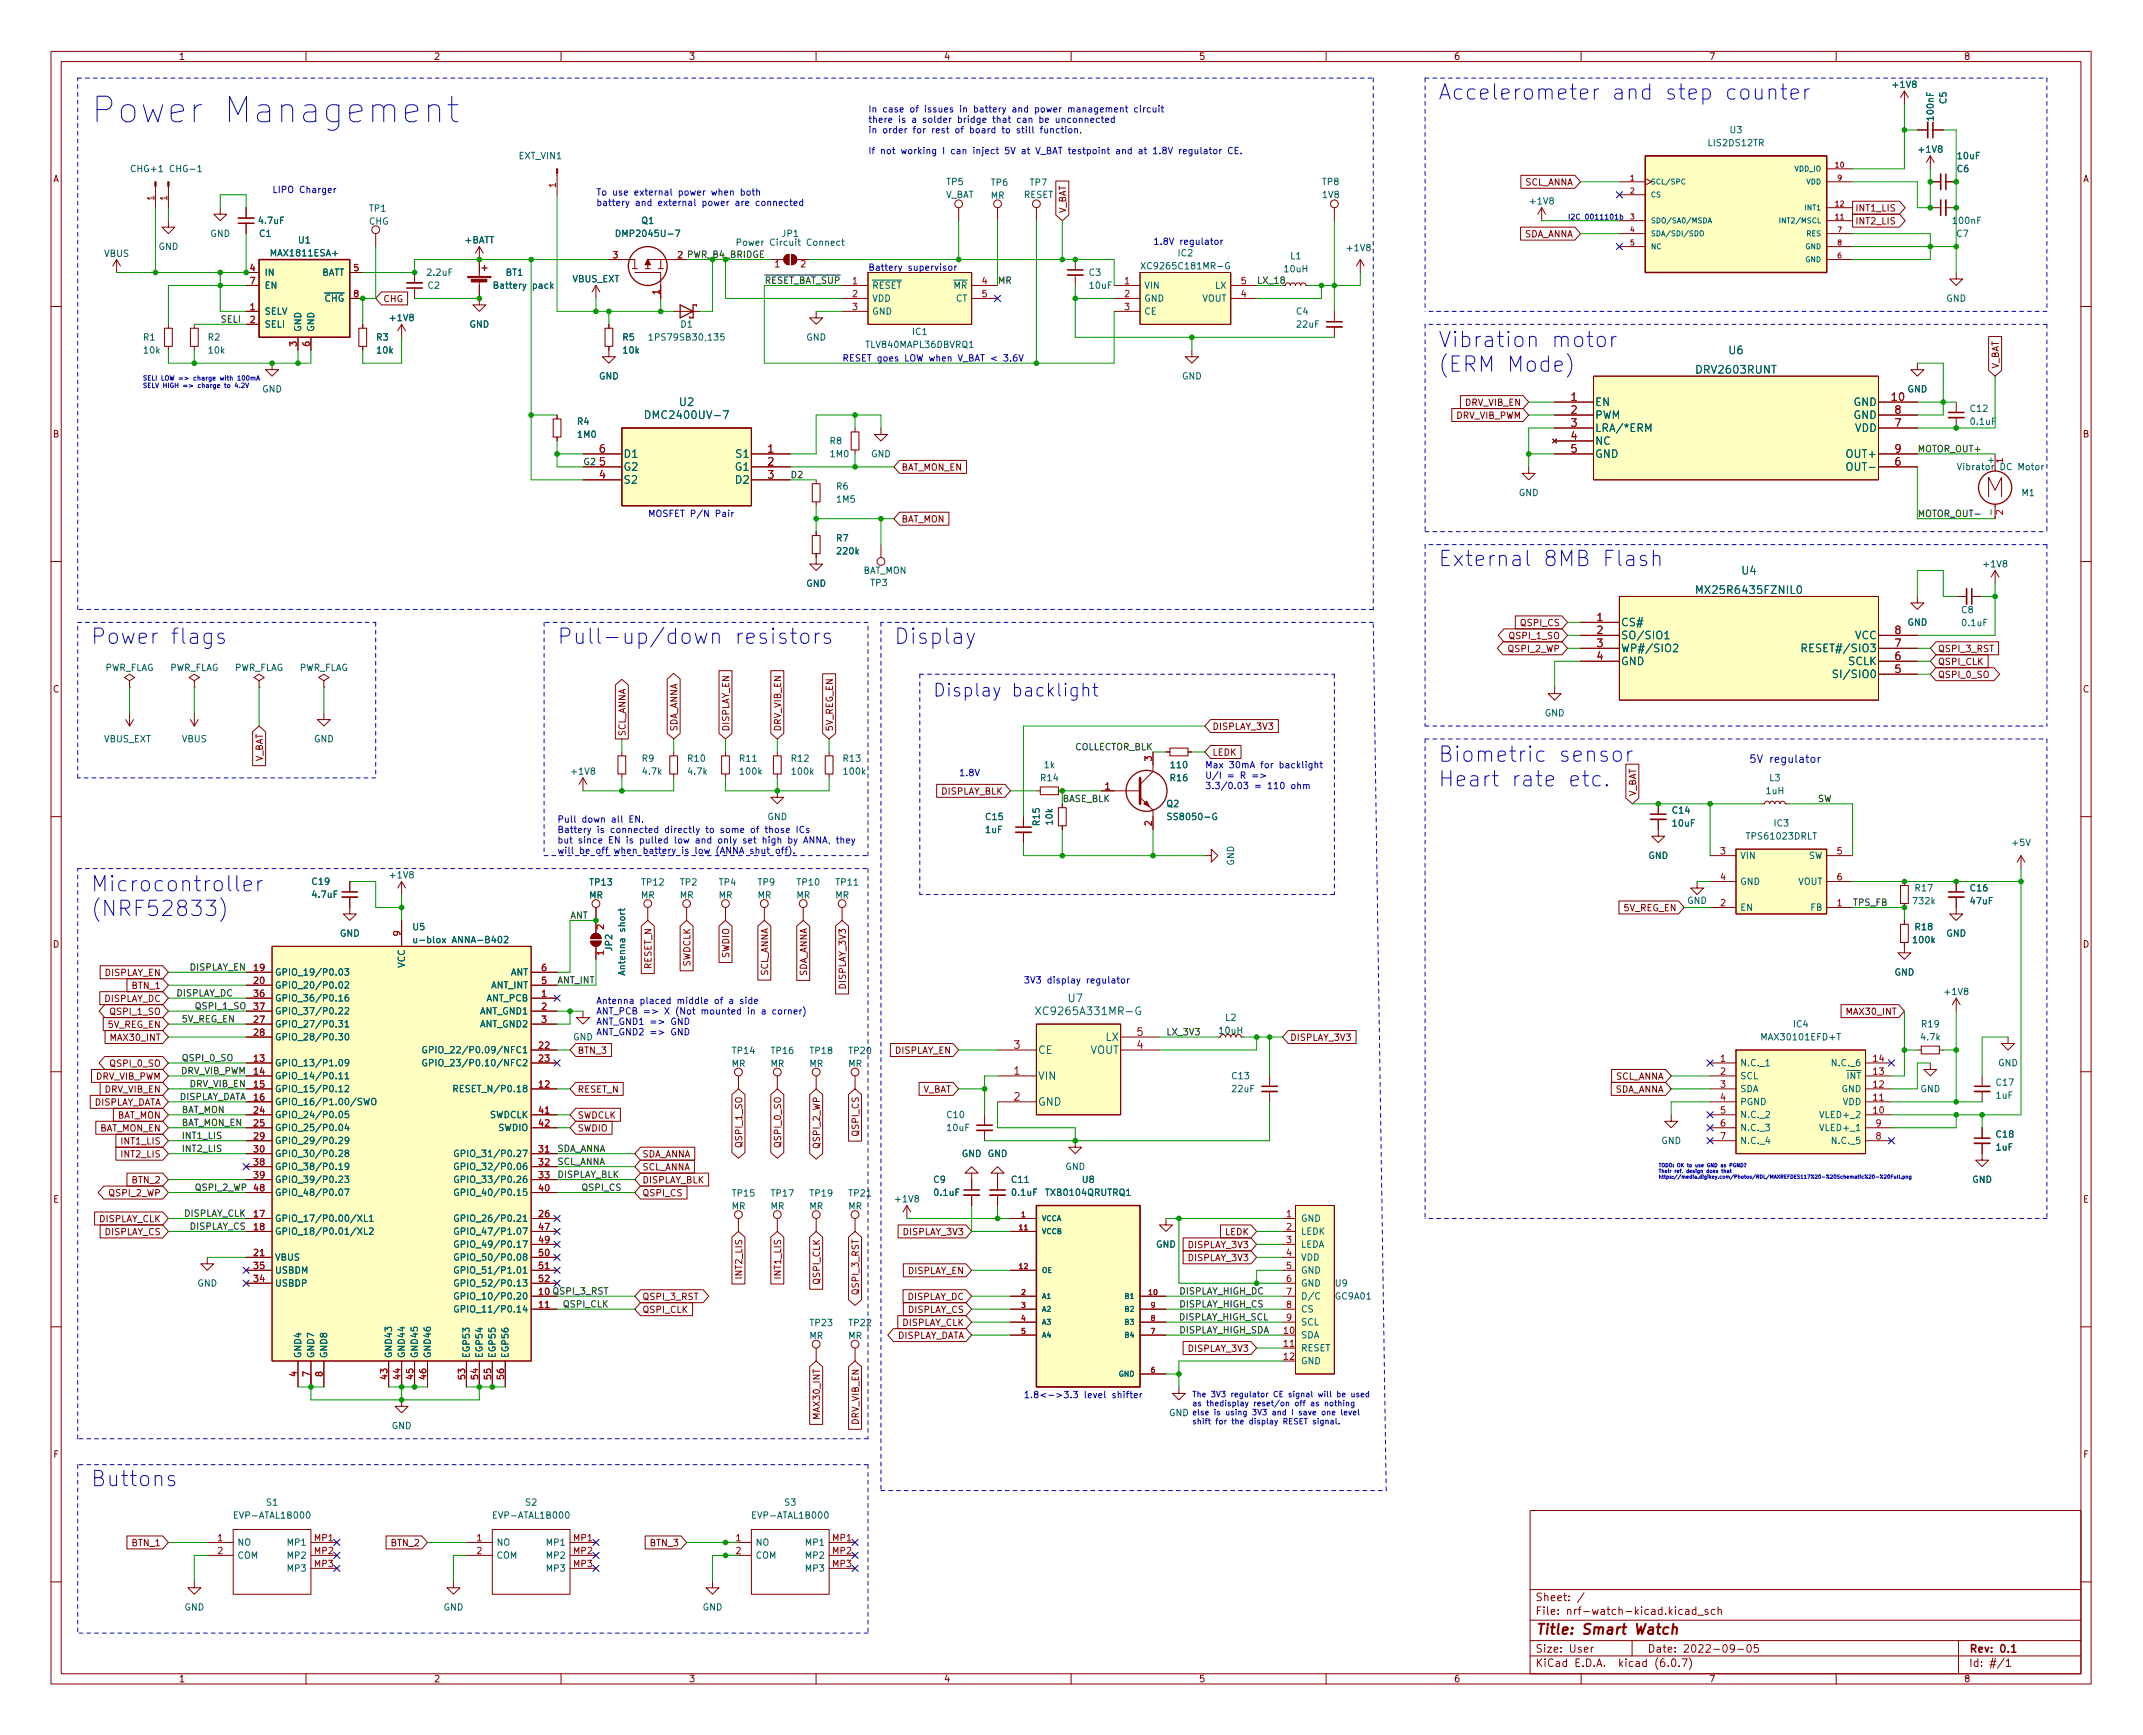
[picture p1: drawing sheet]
<svg xmlns="http://www.w3.org/2000/svg" width="420mm" height="340mm" viewBox="0 0 420 340" stroke-linecap="round" stroke-linejoin="round" font-family="sans-serif">
<defs><g id="words">
<text font-size="7" fill="#0000c2" x="17.8" y="24.1">Power Management</text>
<g font-size="4.2" fill="#0000c2">
<text x="281.9" y="19.6">Accelerometer and step counter</text>
<text x="281.9" y="68.1">Vibration motor</text>
<text x="281.9" y="72.9">(ERM Mode)</text>
<text x="281.9" y="111">External 8MB Flash</text>
<text x="17.8" y="126.2">Power flags</text>
<text x="109.2" y="126.2">Pull-up/down resistors</text>
<text x="175.3" y="126.2">Display</text>
<text x="281.9" y="149.4">Biometric sensor</text>
<text x="281.9" y="154.2">Heart rate etc.</text>
<text x="17.8" y="174.8">Microcontroller</text>
<text x="17.8" y="179.6">(NRF52833)</text>
<text x="17.8" y="291.3">Buttons</text>
</g>
<text font-size="3.5" fill="#0000c2" x="182.9" y="136.5">Display backlight</text>
<text font-size="2.8" fill="#840000" x="301" y="320.4">Title: Smart Watch</text>
<g font-size="2.1" fill="#006464">
<text x="339" y="69.4">U6</text>
<text x="332.8" y="73.2">DRV2603RUNT</text>
<text x="127.4" y="82.1">DMC2400UV-7</text>
<text x="133.3" y="79.6">U2</text>
<text x="312.7" y="79.6">EN</text>
<text x="312.7" y="82.1">PWM</text>
<text x="363.4" y="79.6">GND</text>
<text x="363.4" y="82.1">GND</text>
<text x="122.2" y="89.7">D1</text>
<text x="144.5" y="89.7">S1</text>
<text x="312.7" y="84.6">LRA/*ERM</text>
<text x="312.7" y="87.2">NC</text>
<text x="312.7" y="89.7">GND</text>
<text x="362.4" y="89.7">OUT+</text>
<text x="363.6" y="84.6">VDD</text>
<text x="122.2" y="94.8">S2</text>
<text x="122.2" y="92.3">G2</text>
<text x="144.3" y="92.3">G1</text>
<text x="144.4" y="94.8">D2</text>
<text x="362.9" y="92.3">OUT-</text>
<text x="341.5" y="112.6">U4</text>
<text x="333.4" y="116.4">MX25R6435FZNIL0</text>
<text x="317.8" y="122.7">CS#</text>
<text x="317.8" y="125.3">SO/SIO1</text>
<text x="363.6" y="125.3">VCC</text>
<text x="317.8" y="127.8">WP#/SIO2</text>
<text x="317.8" y="130.4">GND</text>
<text x="354.6" y="127.8">RESET#/SIO3</text>
<text x="362.4" y="130.4">SCLK</text>
<text x="360.7" y="132.9">SI/SIO0</text>
<text x="209.5" y="196.4">U7</text>
<text x="204.2" y="199">XC9265A331MR-G</text>
<text x="203.5" y="206.6">CE</text>
<text x="213.7" y="206.6">VOUT</text>
<text x="216.8" y="204">LX</text>
<text x="203.5" y="211.6">VIN</text>
<text x="203.5" y="216.7">GND</text>
</g>
<g font-size="2.1" fill="#a90000">
<text x="308" y="78.6">1</text>
<text x="308" y="81.1">2</text>
<text x="308" y="83.6">3</text>
<text x="370.9" y="78.6">10</text>
<text x="371.5" y="83.6">7</text>
<text x="371.5" y="81.1">8</text>
<text x="117.5" y="88.7">6</text>
<text x="150.5" y="88.7">1</text>
<text x="308" y="86.2">4</text>
<text x="308" y="88.7">5</text>
<text x="371.5" y="88.7">9</text>
<text x="117.5" y="93.8">4</text>
<text x="117.5" y="91.3">5</text>
<text x="150.5" y="91.3">2</text>
<text x="150.5" y="93.8">3</text>
<text x="371.5" y="91.3">6</text>
<text x="313.1" y="121.7">1</text>
<text x="313.1" y="124.3">2</text>
<text x="371.5" y="124.3">8</text>
<text x="313.1" y="126.8">3</text>
<text x="313.1" y="129.4">4</text>
<text x="371.5" y="131.9">5</text>
<text x="371.5" y="129.4">6</text>
<text x="371.5" y="126.8">7</text>
<text x="222.9" y="203">5</text>
<text x="198.8" y="205.6">3</text>
<text x="222.9" y="205.6">4</text>
<text x="198.8" y="210.6">1</text>
<text x="198.8" y="215.7">2</text>
</g>
<text font-size="2.1" fill="#0000c2" x="342.9" y="149.5">5V regulator</text>
<g font-size="2.1" fill="#840000">
<text x="301" y="316.5">File: nrf-watch-kicad.kicad_sch</text>
<text x="301" y="313.8">Sheet: /</text>
<text x="301" y="323.9">Size: User</text>
<text x="323" y="323.9">Date: 2022-09-05</text>
<text x="386" y="323.9">Rev: 0.1</text>
<text x="301" y="326.7">KiCad E.D.A. kicad (6.0.7)</text>
<text x="386" y="326.7">Id: #/1</text>
</g>
<g font-size="1.8" fill="#840000">
<text x="35" y="11.7">1</text>
<text x="85" y="11.7">2</text>
<text x="135" y="11.7">3</text>
<text x="185" y="11.7">4</text>
<text x="235" y="11.7">5</text>
<text x="285" y="11.7">6</text>
<text x="335" y="11.7">7</text>
<text x="385" y="11.7">8</text>
<text x="10.3" y="35.7">A</text>
<text x="408.3" y="35.7">A</text>
<text x="209" y="41.8" transform="rotate(-90 209 41.8)">V_BAT</text>
<text x="298.8" y="36.4">SCL_ANNA</text>
<text x="363.7" y="41.4">INT1_LIS</text>
<text x="298.6" y="46.5">SDA_ANNA</text>
<text x="363.7" y="44">INT2_LIS</text>
<text x="75.1" y="59.2">CHG</text>
<text x="391.9" y="72.3" transform="rotate(-90 391.9 72.3)">V_BAT</text>
<text x="285.3" y="82.1">DRV_VIB_PWM</text>
<text x="287.2" y="79.5">DRV_VIB_EN</text>
<text x="10.3" y="85.7">B</text>
<text x="408.3" y="85.7">B</text>
<text x="176.7" y="92.2">BAT_MON_EN</text>
<text x="176.7" y="102.4">BAT_MON</text>
<text x="296.2" y="125.3">QSPI_1_SO</text>
<text x="298.2" y="122.7">QSPI_CS</text>
<text x="295.9" y="127.8">QSPI_2_WP</text>
<text x="379.9" y="127.8">QSPI_3_RST</text>
<text x="379.9" y="130.3">QSPI_CLK</text>
<text x="10.3" y="135.7">C</text>
<text x="379.9" y="132.9">QSPI_0_SO</text>
<text x="408.3" y="135.7">C</text>
<text x="132.8" y="143.4" transform="rotate(-90 132.8 143.4)">SDA_ANNA</text>
<text x="143" y="143.4" transform="rotate(-90 143 143.4)">DISPLAY_EN</text>
<text x="153.1" y="143.4" transform="rotate(-90 153.1 143.4)">DRV_VIB_EN</text>
<text x="163.3" y="143.4" transform="rotate(-90 163.3 143.4)">5V_REG_EN</text>
<text x="237.6" y="143">DISPLAY_3V3</text>
<text x="51.5" y="149.5" transform="rotate(-90 51.5 149.5)">V_BAT</text>
<text x="122.6" y="144.4" transform="rotate(-90 122.6 144.4)">SCL_ANNA</text>
<text x="237.6" y="148.1">LEDK</text>
<text x="184.4" y="155.7">DISPLAY_BLK</text>
<text x="320.8" y="156.1" transform="rotate(-90 320.8 156.1)">V_BAT</text>
<text x="318.4" y="178.6">5V_REG_EN</text>
<text x="10.3" y="185.7">D</text>
<text x="408.3" y="185.7">D</text>
<text x="20.5" y="191.3">DISPLAY_EN</text>
<text x="127.7" y="190" transform="rotate(-90 127.7 190)">RESET_N</text>
<text x="135.3" y="189.6" transform="rotate(-90 135.3 189.6)">SWDCLK</text>
<text x="143" y="187.8" transform="rotate(-90 143 187.8)">SWDIO</text>
<text x="150.6" y="191.5" transform="rotate(-90 150.6 191.5)">SCL_ANNA</text>
<text x="158.2" y="191.7" transform="rotate(-90 158.2 191.7)">SDA_ANNA</text>
<text x="20.4" y="196.4">DISPLAY_DC</text>
<text x="26" y="193.8">BTN_1</text>
<text x="165.8" y="193.6" transform="rotate(-90 165.8 193.6)">DISPLAY_3V3</text>
<text x="21.2" y="201.5">5V_REG_EN</text>
<text x="21.9" y="198.9">QSPI_1_SO</text>
<text x="21.9" y="204">MAX30_INT</text>
<text x="252.9" y="204">DISPLAY_3V3</text>
<text x="362.2" y="198.9">MAX30_INT</text>
<text x="21.9" y="209.1">QSPI_0_SO</text>
<text x="113.2" y="206.5">BTN_3</text>
<text x="175.4" y="206.5">DISPLAY_EN</text>
<text x="18.6" y="211.6">DRV_VIB_PWM</text>
<text x="20.5" y="214.2">DRV_VIB_EN</text>
<text x="113.2" y="214.2">RESET_N</text>
<text x="180.7" y="214.2">V_BAT</text>
<text x="316.4" y="214.2">SDA_ANNA</text>
<text x="316.6" y="211.6">SCL_ANNA</text>
<text x="18" y="216.7">DISPLAY_DATA</text>
<text x="19.4" y="221.8">BAT_MON_EN</text>
<text x="22.8" y="219.2">BAT_MON</text>
<text x="113.2" y="221.8">SWDIO</text>
<text x="113.2" y="219.2">SWDCLK</text>
<text x="24" y="226.9">INT2_LIS</text>
<text x="24" y="224.3">INT1_LIS</text>
<text x="125.9" y="226.9">SDA_ANNA</text>
<text x="145.5" y="224.6" transform="rotate(-90 145.5 224.6)">QSPI_1_SO</text>
<text x="153.1" y="224.6" transform="rotate(-90 153.1 224.6)">QSPI_0_SO</text>
<text x="160.7" y="224.9" transform="rotate(-90 160.7 224.9)">QSPI_2_WP</text>
<text x="168.4" y="222.5" transform="rotate(-90 168.4 222.5)">QSPI_CS</text>
<text x="26" y="231.9">BTN_2</text>
<text x="125.9" y="231.9">DISPLAY_BLK</text>
<text x="125.9" y="229.4">SCL_ANNA</text>
<text x="10.4" y="235.7">E</text>
<text x="19.3" y="239.6">DISPLAY_CLK</text>
<text x="21.6" y="234.5">QSPI_2_WP</text>
<text x="125.9" y="234.5">QSPI_CS</text>
<text x="408.4" y="235.7">E</text>
<text x="20.5" y="242.1">DISPLAY_CS</text>
<text x="177.3" y="242.1">DISPLAY_3V3</text>
<text x="233.2" y="244.6">DISPLAY_3V3</text>
<text x="240.1" y="242.1">LEDK</text>
<text x="145.5" y="250.4" transform="rotate(-90 145.5 250.4)">INT2_LIS</text>
<text x="153.1" y="250.4" transform="rotate(-90 153.1 250.4)">INT1_LIS</text>
<text x="160.7" y="251.6" transform="rotate(-90 160.7 251.6)">QSPI_CLK</text>
<text x="178" y="249.7">DISPLAY_EN</text>
<text x="233.2" y="247.2">DISPLAY_3V3</text>
<text x="125.9" y="254.8">QSPI_3_RST</text>
<text x="125.9" y="257.3">QSPI_CLK</text>
<text x="168.4" y="253.5" transform="rotate(-90 168.4 253.5)">QSPI_3_RST</text>
<text x="177.9" y="254.8">DISPLAY_DC</text>
<text x="178" y="257.3">DISPLAY_CS</text>
<text x="175.5" y="262.4">DISPLAY_DATA</text>
<text x="176.8" y="259.9">DISPLAY_CLK</text>
<text x="233.2" y="265">DISPLAY_3V3</text>
<text x="160.7" y="277.9" transform="rotate(-90 160.7 277.9)">MAX30_INT</text>
<text x="168.4" y="279.3" transform="rotate(-90 168.4 279.3)">DRV_VIB_EN</text>
<text x="10.4" y="285.7">F</text>
<text x="408.4" y="285.7">F</text>
<text x="26" y="303.1">BTN_1</text>
<text x="76.8" y="303.1">BTN_2</text>
<text x="127.6" y="303.1">BTN_3</text>
<text x="35" y="329.7">1</text>
<text x="85" y="329.7">2</text>
<text x="135" y="329.7">3</text>
<text x="185" y="329.7">4</text>
<text x="235" y="329.7">5</text>
<text x="285" y="329.7">6</text>
<text x="335" y="329.7">7</text>
<text x="385" y="329.7">8</text>
</g>
<g font-size="1.8" fill="#006464">
<text x="371.3" y="17.2">+1V8</text>
<text x="379.1" y="23.4" transform="rotate(-90 379.1 23.4)">100nF</text>
<text x="381.6" y="20.3" transform="rotate(-90 381.6 20.3)">C5</text>
<text x="335.1" y="28.6">LIS2DS12TR</text>
<text x="339.2" y="26.1">U3</text>
<text x="376.4" y="29.9">+1V8</text>
<text x="25.8" y="33.7">CHG+1</text>
<text x="33.7" y="33.7">CHG-1</text>
<text x="101.8" y="31.2">EXT_VIN1</text>
<text x="383.7" y="33.7">C6</text>
<text x="383.9" y="31.2">10uF</text>
<text x="72.4" y="41.5">TP1</text>
<text x="185.3" y="38.8">V_BAT</text>
<text x="185.6" y="36.3">TP5</text>
<text x="194.2" y="38.9">MR</text>
<text x="194.3" y="36.4">TP6</text>
<text x="200.7" y="38.8">RESET</text>
<text x="202" y="36.4">TP7</text>
<text x="259.3" y="36.3">TP8</text>
<text x="259.3" y="38.8">1V8</text>
<text x="300.2" y="40.1">+1V8</text>
<text x="41.2" y="46.4">GND</text>
<text x="50.9" y="43.9">4.7uF</text>
<text x="50.9" y="46.4">C1</text>
<text x="58.6" y="47.7">U1</text>
<text x="72.3" y="44">CHG</text>
<text x="91.1" y="47.7">+BATT</text>
<text x="121.6" y="46.4">DMP2045U-7</text>
<text x="125.8" y="43.9">Q1</text>
<text x="153.4" y="46.4">JP1</text>
<text x="383.1" y="43.9">100nF</text>
<text x="383.6" y="46.4">C7</text>
<text x="20.4" y="50.3">VBUS</text>
<text x="31.1" y="49">GND</text>
<text x="53.4" y="50.2">MAX1811ESA+</text>
<text x="145.4" y="48.2">Power Circuit Connect</text>
<text x="224.7" y="52.8">XC9265C181MR-G</text>
<text x="231" y="50.2">IC2</text>
<text x="251.9" y="53.4">10uH</text>
<text x="253" y="50.8">L1</text>
<text x="264.3" y="49.2">+1V8</text>
<text x="51.8" y="54">IN</text>
<text x="51.8" y="56.6">EN</text>
<text x="62.3" y="59.1">~{CHG}</text>
<text x="62.8" y="54">BATT</text>
<text x="83.9" y="54">2.2uF</text>
<text x="83.9" y="56.6">C2</text>
<text x="97.3" y="56.6">Battery pack</text>
<text x="99.2" y="54">BT1</text>
<text x="112.2" y="55.3">VBUS_EXT</text>
<text x="170.9" y="56.6">~{RESET}</text>
<text x="170.9" y="59.1">VDD</text>
<text x="185.6" y="56.6">~{MR}</text>
<text x="187.4" y="59.1">CT</text>
<text x="213.5" y="54">C3</text>
<text x="213.7" y="56.6">10uF</text>
<text x="224.3" y="56.6">VIN</text>
<text x="224.3" y="59.1">GND</text>
<text x="235.6" y="59.1">VOUT</text>
<text x="238.3" y="56.6">LX</text>
<text x="381.6" y="59.1">GND</text>
<text x="51.8" y="61.7">SELV</text>
<text x="51.8" y="64.2">SELI</text>
<text x="59.1" y="65.1" transform="rotate(-90 59.1 65.1)">GND</text>
<text x="61.6" y="65.1" transform="rotate(-90 61.6 65.1)">GND</text>
<text x="76.7" y="62.9">+1V8</text>
<text x="92" y="64.2">GND</text>
<text x="133.5" y="64.2">D1</text>
<text x="170.9" y="61.7">GND</text>
<text x="179" y="65.7">IC1</text>
<text x="224.3" y="61.7">CE</text>
<text x="254.2" y="61.7">C4</text>
<text x="254.3" y="64.2">22uF</text>
<text x="28.1" y="66.7">R1</text>
<text x="28.3" y="69.3">10k</text>
<text x="40.8" y="66.7">R2</text>
<text x="41" y="69.3">10k</text>
<text x="73.8" y="66.7">R3</text>
<text x="74" y="69.3">10k</text>
<text x="122.1" y="66.7">R5</text>
<text x="122.2" y="69.3">10k</text>
<text x="128" y="66.7">1PS79SB30,135</text>
<text x="158.1" y="66.7">GND</text>
<text x="170" y="68.2">TLV840MAPL36DBVRQ1</text>
<text x="51.4" y="76.9">GND</text>
<text x="117.4" y="74.4">GND</text>
<text x="231.7" y="74.4">GND</text>
<text x="374" y="76.9">GND</text>
<text x="113.2" y="83.3">R4</text>
<text x="386.4" y="80.7">C12</text>
<text x="386.5" y="83.3">0.1uF</text>
<text x="113.3" y="85.8">1M0</text>
<text x="162.7" y="87.1">R8</text>
<text x="162.9" y="89.6">1M0</text>
<text x="170.8" y="89.6">GND</text>
<text x="164" y="96">R6</text>
<text x="384.6" y="92.1">Vibrator DC Motor</text>
<text x="390.9" y="90.8" transform="rotate(-90 390.9 90.8)">+</text>
<text x="164.1" y="98.5">1M5</text>
<text x="297.8" y="97.2">GND</text>
<text x="390.9" y="100.7" transform="rotate(-90 390.9 100.7)">-</text>
<text x="396.4" y="97.2">M1</text>
<text x="164" y="106.1">R7</text>
<text x="164.3" y="108.7">220k</text>
<text x="169.1" y="112.5">BAT_MON</text>
<text x="389.1" y="111.2">+1V8</text>
<text x="158.1" y="115">GND</text>
<text x="170.7" y="114.9">TP3</text>
<text x="374" y="122.6">GND</text>
<text x="384.6" y="120.2">C8</text>
<text x="384.8" y="122.7">0.1uF</text>
<text x="20.4" y="131.5">PWR_FLAG</text>
<text x="33.1" y="131.5">PWR_FLAG</text>
<text x="45.8" y="131.5">PWR_FLAG</text>
<text x="58.5" y="131.5">PWR_FLAG</text>
<text x="302.8" y="140.4">GND</text>
<text x="20.3" y="145.5">VBUS_EXT</text>
<text x="35.6" y="145.5">VBUS</text>
<text x="61.5" y="145.5">GND</text>
<text x="125.9" y="149.3">R9</text>
<text x="134.9" y="149.3">R10</text>
<text x="145.1" y="149.3">R11</text>
<text x="155.2" y="149.3">R12</text>
<text x="165.4" y="149.3">R13</text>
<text x="112.2" y="151.8">+1V8</text>
<text x="126.1" y="151.8">4.7k</text>
<text x="135" y="151.8">4.7k</text>
<text x="145.2" y="151.8">100k</text>
<text x="155.4" y="151.8">100k</text>
<text x="165.5" y="151.8">100k</text>
<text x="204.1" y="153.1">R14</text>
<text x="204.8" y="150.6">1k</text>
<text x="229.5" y="153.1">R16</text>
<text x="229.7" y="150.6">110</text>
<text x="346.3" y="155.6">1uH</text>
<text x="346.9" y="153.1">L3</text>
<text x="150.4" y="160.7">GND</text>
<text x="193.3" y="160.7">C15</text>
<text x="203.8" y="161.7" transform="rotate(-90 203.8 161.7)">R15</text>
<text x="206.4" y="161.6" transform="rotate(-90 206.4 161.6)">10k</text>
<text x="228.8" y="158.2">Q2</text>
<text x="229.6" y="160.7">SS8050-G</text>
<text x="328" y="159.5">C14</text>
<text x="347.9" y="162">IC3</text>
<text x="193.3" y="163.3">1uF</text>
<text x="328" y="162">10uF</text>
<text x="342.7" y="164.5">TPS61023DRLT</text>
<text x="394.6" y="165.8">+5V</text>
<text x="61.3" y="173.4">C19</text>
<text x="76.7" y="172.2">+1V8</text>
<text x="115.7" y="173.6">TP13</text>
<text x="125.9" y="173.6">TP12</text>
<text x="133.4" y="173.6">TP2</text>
<text x="141" y="173.6">TP4</text>
<text x="148.6" y="173.6">TP9</text>
<text x="156.4" y="173.6">TP10</text>
<text x="164" y="173.6">TP11</text>
<text x="241.9" y="169.7" transform="rotate(-90 241.9 169.7)">GND</text>
<text x="323.2" y="168.3">GND</text>
<text x="341.1" y="168.3">VIN</text>
<text x="341.1" y="173.4">GND</text>
<text x="352.5" y="173.4">VOUT</text>
<text x="354.5" y="168.3">SW</text>
<text x="61.4" y="176">4.7uF</text>
<text x="115.5" y="176.1">MR</text>
<text x="125.6" y="176.1">MR</text>
<text x="133.3" y="176.1">MR</text>
<text x="140.9" y="176.1">MR</text>
<text x="148.5" y="176.1">MR</text>
<text x="156.1" y="176.1">MR</text>
<text x="163.7" y="176.1">MR</text>
<text x="330.8" y="177.2">GND</text>
<text x="341.1" y="178.5">EN</text>
<text x="355" y="178.5">FB</text>
<text x="375.2" y="177.2">732k</text>
<text x="375.6" y="174.7">R17</text>
<text x="386.4" y="174.7">C16</text>
<text x="386.4" y="177.2">47uF</text>
<text x="66.6" y="183.6">GND</text>
<text x="81" y="182.3">U5</text>
<text x="82.5" y="184.9">u-blox ANNA-B402</text>
<text x="375.2" y="184.9">100k</text>
<text x="375.6" y="182.3">R18</text>
<text x="381.6" y="183.6">GND</text>
<text x="53.8" y="191.2">GPIO_19/P0.03</text>
<text x="79.4" y="189.7" transform="rotate(-90 79.4 189.7)">VCC</text>
<text x="100" y="191.2">ANT</text>
<text x="120" y="186.3" transform="rotate(-90 120 186.3)">JP2</text>
<text x="122.6" y="190.6" transform="rotate(-90 122.6 190.6)">Antenna short</text>
<text x="371.4" y="191.2">GND</text>
<text x="53.8" y="193.7">GPIO_20/P0.02</text>
<text x="53.8" y="196.3">GPIO_36/P0.16</text>
<text x="95.3" y="196.3">ANT_PCB</text>
<text x="96.2" y="193.7">ANT_INT</text>
<text x="381.4" y="195">+1V8</text>
<text x="53.8" y="201.4">GPIO_27/P0.31</text>
<text x="53.8" y="203.9">GPIO_28/P0.30</text>
<text x="53.8" y="198.8">GPIO_37/P0.22</text>
<text x="94.1" y="198.8">ANT_GND1</text>
<text x="94.1" y="201.4">ANT_GND2</text>
<text x="112.3" y="203.9">GND</text>
<text x="239.1" y="202.6">10uH</text>
<text x="240.3" y="200.1">L2</text>
<text x="345.8" y="203.9">MAX30101EFD+T</text>
<text x="351.7" y="201.4">IC4</text>
<text x="376.7" y="203.9">4.7k</text>
<text x="376.8" y="201.4">R19</text>
<text x="53.8" y="209">GPIO_13/P1.09</text>
<text x="86" y="206.4">GPIO_22/P0.09/NFC1</text>
<text x="86" y="209">GPIO_23/P0.10/NFC2</text>
<text x="143.4" y="209.1">MR</text>
<text x="143.7" y="206.6">TP14</text>
<text x="151" y="209.1">MR</text>
<text x="151.3" y="206.6">TP16</text>
<text x="158.7" y="209.1">MR</text>
<text x="158.9" y="206.6">TP18</text>
<text x="166.3" y="209.1">MR</text>
<text x="166.5" y="206.6">TP20</text>
<text x="341.1" y="209">N.C._1</text>
<text x="359.5" y="209">N.C._6</text>
<text x="391.7" y="209">GND</text>
<text x="53.8" y="211.5">GPIO_14/P0.11</text>
<text x="53.8" y="214.1">GPIO_15/P0.12</text>
<text x="90.4" y="214.1">RESET_N/P0.18</text>
<text x="241.6" y="211.5">C13</text>
<text x="241.6" y="214.1">22uF</text>
<text x="341.1" y="211.5">SCL</text>
<text x="341.1" y="214.1">SDA</text>
<text x="360.8" y="211.5">~{INT}</text>
<text x="361.1" y="214.1">GND</text>
<text x="376.5" y="214.1">GND</text>
<text x="391.4" y="215.3">1uF</text>
<text x="391.5" y="212.8">C17</text>
<text x="53.8" y="216.6">GPIO_16/P1.00/SWO</text>
<text x="53.8" y="219.1">GPIO_24/P0.05</text>
<text x="53.8" y="221.7">GPIO_25/P0.04</text>
<text x="95.9" y="219.1">SWDCLK</text>
<text x="97.6" y="221.7">SWDIO</text>
<text x="185.7" y="219.1">C10</text>
<text x="185.8" y="221.7">10uF</text>
<text x="341.1" y="216.6">PGND</text>
<text x="341.1" y="219.1">N.C._2</text>
<text x="341.1" y="221.7">N.C._3</text>
<text x="357.3" y="219.1">VLED+_2</text>
<text x="357.3" y="221.7">VLED+_1</text>
<text x="361.3" y="216.6">VDD</text>
<text x="53.8" y="224.2">GPIO_29/P0.29</text>
<text x="53.8" y="226.8">GPIO_30/P0.28</text>
<text x="91.1" y="226.8">GPIO_31/P0.27</text>
<text x="188.5" y="226.8">GND GND</text>
<text x="325.7" y="224.2">GND</text>
<text x="341.1" y="224.2">N.C._4</text>
<text x="359.5" y="224.2">N.C._5</text>
<text x="391.4" y="225.5">1uF</text>
<text x="391.5" y="223">C18</text>
<text x="53.8" y="229.3">GPIO_38/P0.19</text>
<text x="53.8" y="231.8">GPIO_39/P0.23</text>
<text x="91.1" y="229.3">GPIO_32/P0.06</text>
<text x="91.1" y="231.8">GPIO_33/P0.26</text>
<text x="183.1" y="231.8">C9</text>
<text x="198.4" y="231.8">C11</text>
<text x="208.9" y="229.3">GND</text>
<text x="212.2" y="231.8">U8</text>
<text x="386.7" y="231.8">GND</text>
<text x="53.8" y="239.5">GPIO_17/P0.00/XL1</text>
<text x="53.8" y="234.4">GPIO_48/P0.07</text>
<text x="91.1" y="239.5">GPIO_26/P0.21</text>
<text x="91.1" y="234.4">GPIO_40/P0.15</text>
<text x="143.4" y="237.1">MR</text>
<text x="143.7" y="234.5">TP15</text>
<text x="151" y="237.1">MR</text>
<text x="151.3" y="234.5">TP17</text>
<text x="158.7" y="237.1">MR</text>
<text x="158.9" y="234.5">TP19</text>
<text x="166.3" y="237.1">MR</text>
<text x="166.5" y="234.5">TP21</text>
<text x="175.7" y="235.7">+1V8</text>
<text x="183.3" y="234.4">0.1uF</text>
<text x="198.5" y="234.4">0.1uF</text>
<text x="205.3" y="234.4">TXB0104QRUTRQ1</text>
<text x="255" y="239.5">GND</text>
<text x="53.8" y="242">GPIO_18/P0.01/XL2</text>
<text x="91.1" y="242">GPIO_47/P1.07</text>
<text x="91.1" y="244.5">GPIO_49/P0.17</text>
<text x="226.6" y="244.5">GND</text>
<text x="255" y="242">LEDK</text>
<text x="255" y="244.5">LEDA</text>
<text x="53.8" y="247.1">VBUS</text>
<text x="53.8" y="249.6">USBDM</text>
<text x="91.1" y="247.1">GPIO_50/P0.08</text>
<text x="91.1" y="249.6">GPIO_51/P1.01</text>
<text x="255" y="247.1">VDD</text>
<text x="255" y="249.6">GND</text>
<text x="38.7" y="252.2">GND</text>
<text x="53.8" y="252.2">USBDP</text>
<text x="91.1" y="254.7">GPIO_10/P0.20</text>
<text x="91.1" y="257.2">GPIO_11/P0.14</text>
<text x="91.1" y="252.2">GPIO_52/P0.13</text>
<text x="255" y="252.2">GND</text>
<text x="255" y="254.7">D/C</text>
<text x="255" y="257.2">CS</text>
<text x="261.8" y="252.2">U9</text>
<text x="261.9" y="254.7">GC9A01</text>
<text x="158.7" y="262.5">MR</text>
<text x="158.9" y="259.9">TP23</text>
<text x="166.3" y="262.5">MR</text>
<text x="166.5" y="259.9">TP22</text>
<text x="255" y="262.3">SDA</text>
<text x="255" y="259.8">SCL</text>
<text x="59.1" y="266.3" transform="rotate(-90 59.1 266.3)">GND4</text>
<text x="61.6" y="266.3" transform="rotate(-90 61.6 266.3)">GND7</text>
<text x="64.1" y="266.3" transform="rotate(-90 64.1 266.3)">GND8</text>
<text x="76.8" y="266.3" transform="rotate(-90 76.8 266.3)">GND43</text>
<text x="79.4" y="266.3" transform="rotate(-90 79.4 266.3)">GND44</text>
<text x="81.9" y="266.3" transform="rotate(-90 81.9 266.3)">GND45</text>
<text x="84.5" y="266.3" transform="rotate(-90 84.5 266.3)">GND46</text>
<text x="92.1" y="266.3" transform="rotate(-90 92.1 266.3)">EGP53</text>
<text x="94.6" y="266.3" transform="rotate(-90 94.6 266.3)">EGP54</text>
<text x="97.2" y="266.3" transform="rotate(-90 97.2 266.3)">EGP55</text>
<text x="99.7" y="266.3" transform="rotate(-90 99.7 266.3)">EGP56</text>
<text x="255" y="264.9">RESET</text>
<text x="255" y="267.4">GND</text>
<text x="76.8" y="280.1">GND</text>
<text x="229.2" y="277.6">GND</text>
<text x="46.3" y="297.7">EVP-ATAL1B000</text>
<text x="52.3" y="295.1">S1</text>
<text x="97.1" y="297.7">EVP-ATAL1B000</text>
<text x="103.1" y="295.1">S2</text>
<text x="147.9" y="297.7">EVP-ATAL1B000</text>
<text x="153.9" y="295.1">S3</text>
<text x="46.5" y="303">NO</text>
<text x="46.5" y="305.5">COM</text>
<text x="56.6" y="303">MP1</text>
<text x="56.6" y="305.5">MP2</text>
<text x="97.3" y="303">NO</text>
<text x="97.3" y="305.5">COM</text>
<text x="107.4" y="303">MP1</text>
<text x="107.4" y="305.5">MP2</text>
<text x="148.1" y="303">NO</text>
<text x="148.1" y="305.5">COM</text>
<text x="158.2" y="303">MP1</text>
<text x="158.2" y="305.5">MP2</text>
<text x="56.6" y="308">MP3</text>
<text x="107.4" y="308">MP3</text>
<text x="158.2" y="308">MP3</text>
<text x="36.1" y="315.7">GND</text>
<text x="86.9" y="315.7">GND</text>
<text x="137.7" y="315.7">GND</text>
</g>
<g font-size="1.8" fill="#0000c2">
<text x="170.2" y="22">In case of issues in battery and power management circuit</text>
<text x="170.2" y="24.1">there is a solder bridge that can be unconnected</text>
<text x="170.2" y="26.1">in order for rest of board to still function.</text>
<text x="170.2" y="30.2">If not working I can inject 5V at V_BAT testpoint and at 1.8V regulator CE.</text>
<text x="53.3" y="37.8">LIPO Charger</text>
<text x="116.8" y="38.3">To use external power when both</text>
<text x="116.8" y="40.4">battery and external power are connected</text>
<text x="226.1" y="48">1.8V regulator</text>
<text x="307.3" y="42.9">_{I2C 0011101b}</text>
<text x="170.2" y="53.1">Battery supervisor</text>
<text x="165.1" y="70.8">RESET goes LOW when V_BAT &lt; 3.6V</text>
<text x="127" y="101.3">MOSFET P/N Pair</text>
<text x="188" y="152.1">1.8V</text>
<text x="236.2" y="150.6">Max 30mA for backlight</text>
<text x="236.2" y="152.6">U/I = R =&gt;</text>
<text x="236.2" y="154.7">3.3/0.03 = 110 ohm</text>
<text x="109.2" y="161.2">Pull down all EN.</text>
<text x="109.2" y="163.3">Battery is connected directly to some of those ICs</text>
<text x="109.2" y="165.3">but since EN is pulled low and only set high by ANNA, they</text>
<text x="109.2" y="167.4">will be off when battery is low (ANNA shut off).</text>
<text x="116.8" y="196.8">Antenna placed middle of a side</text>
<text x="200.7" y="192.8">3V3 display regulator</text>
<text x="116.8" y="198.8">ANT_PCB =&gt; X (Not mounted in a corner)</text>
<text x="116.8" y="200.9">ANT_GND1 =&gt; GND</text>
<text x="116.8" y="202.9">ANT_GND2 =&gt; GND</text>
<text x="200.7" y="274">1.8&lt;-&gt;3.3 level shifter</text>
</g>
<g font-size="1.8" fill="#a90000">
<text x="30.2" y="39.3" transform="rotate(-90 30.2 39.3)">1</text>
<text x="32.8" y="39.3" transform="rotate(-90 32.8 39.3)">1</text>
<text x="109" y="36.8" transform="rotate(-90 109 36.8)">1</text>
<text x="49" y="53.2">4</text>
<text x="69.4" y="53.2">5</text>
<text x="120.2" y="50.6">3</text>
<text x="132.9" y="50.6">2</text>
<text x="151.9" y="52.4">1</text>
<text x="157" y="52.4">2</text>
<text x="49" y="55.7">7</text>
<text x="69.4" y="58.2">8</text>
<text x="129.3" y="57.7" transform="rotate(-90 129.3 57.7)">1</text>
<text x="167.1" y="58.2">2</text>
<text x="192.5" y="55.7">4</text>
<text x="192.5" y="58.2">5</text>
<text x="220.5" y="55.7">1</text>
<text x="220.5" y="58.2">2</text>
<text x="243.3" y="58.2">4</text>
<text x="243.3" y="55.7">5</text>
<text x="49" y="60.8">1</text>
<text x="49" y="63.3">2</text>
<text x="167.1" y="60.8">3</text>
<text x="220.5" y="60.8">3</text>
<text x="58.2" y="67.9" transform="rotate(-90 58.2 67.9)">3</text>
<text x="60.7" y="67.9" transform="rotate(-90 60.7 67.9)">6</text>
<text x="392.7" y="90.7" transform="rotate(-90 392.7 90.7)">1</text>
<text x="392.7" y="100.9" transform="rotate(-90 392.7 100.9)">2</text>
<text x="225.8" y="149.2" transform="rotate(-90 225.8 149.2)">3</text>
<text x="216.7" y="154.8">1</text>
<text x="225.8" y="161.9" transform="rotate(-90 225.8 161.9)">2</text>
<text x="337.3" y="167.5">3</text>
<text x="360.2" y="167.5">5</text>
<text x="337.3" y="172.5">4</text>
<text x="360.2" y="172.5">6</text>
<text x="337.3" y="177.6">2</text>
<text x="360.2" y="177.6">1</text>
<text x="78.5" y="183.4" transform="rotate(-90 78.5 183.4)">9</text>
<text x="118.4" y="182.2" transform="rotate(-90 118.4 182.2)">2</text>
<text x="49.8" y="190.3">19</text>
<text x="106.2" y="190.3">6</text>
<text x="118.4" y="187.3" transform="rotate(-90 118.4 187.3)">1</text>
<text x="49.8" y="192.9">20</text>
<text x="49.8" y="195.4">36</text>
<text x="49.8" y="197.9">37</text>
<text x="106.2" y="195.4">1</text>
<text x="106.2" y="197.9">2</text>
<text x="106.2" y="192.9">5</text>
<text x="49.8" y="200.5">27</text>
<text x="49.8" y="203">28</text>
<text x="106.2" y="200.5">3</text>
<text x="49.8" y="208.1">13</text>
<text x="105.7" y="205.6">22</text>
<text x="105.7" y="208.1">23</text>
<text x="337.3" y="208.1">1</text>
<text x="367.3" y="208.1">14</text>
<text x="49.8" y="210.6">14</text>
<text x="49.8" y="213.2">15</text>
<text x="49.8" y="215.7">16</text>
<text x="105.7" y="213.2">12</text>
<text x="337.3" y="210.6">2</text>
<text x="337.3" y="213.2">3</text>
<text x="337.3" y="215.7">4</text>
<text x="367.3" y="215.7">11</text>
<text x="367.3" y="213.2">12</text>
<text x="367.3" y="210.6">13</text>
<text x="49.8" y="218.3">24</text>
<text x="49.8" y="220.8">25</text>
<text x="105.7" y="218.3">41</text>
<text x="105.7" y="220.8">42</text>
<text x="337.3" y="218.3">5</text>
<text x="337.3" y="220.8">6</text>
<text x="367.3" y="218.3">10</text>
<text x="367.8" y="220.8">9</text>
<text x="49.8" y="223.3">29</text>
<text x="49.8" y="225.9">30</text>
<text x="105.7" y="225.9">31</text>
<text x="337.3" y="223.3">7</text>
<text x="367.8" y="223.3">8</text>
<text x="49.8" y="228.4">38</text>
<text x="49.8" y="231">39</text>
<text x="49.8" y="233.5">48</text>
<text x="105.7" y="228.4">32</text>
<text x="105.7" y="231">33</text>
<text x="105.7" y="233.5">40</text>
<text x="49.8" y="238.6">17</text>
<text x="105.7" y="238.6">26</text>
<text x="252.2" y="238.6">1</text>
<text x="49.8" y="241.1">18</text>
<text x="105.7" y="241.1">47</text>
<text x="105.7" y="243.7">49</text>
<text x="252.2" y="241.1">2</text>
<text x="252.2" y="243.7">3</text>
<text x="49.8" y="246.2">21</text>
<text x="49.8" y="251.3">34</text>
<text x="49.8" y="248.7">35</text>
<text x="105.7" y="246.2">50</text>
<text x="105.7" y="248.7">51</text>
<text x="105.7" y="251.3">52</text>
<text x="252.2" y="246.2">4</text>
<text x="252.2" y="248.7">5</text>
<text x="252.2" y="251.3">6</text>
<text x="105.7" y="256.4">11</text>
<text x="105.7" y="253.8">10</text>
<text x="252.2" y="253.8">7</text>
<text x="252.2" y="256.4">8</text>
<text x="251.7" y="261.4">10</text>
<text x="251.7" y="264">11</text>
<text x="252.2" y="258.9">9</text>
<text x="58.2" y="269.8" transform="rotate(-90 58.2 269.8)">4</text>
<text x="60.7" y="269.8" transform="rotate(-90 60.7 269.8)">7</text>
<text x="63.2" y="269.8" transform="rotate(-90 63.2 269.8)">8</text>
<text x="251.7" y="266.5">12</text>
<text x="75.9" y="270.3" transform="rotate(-90 75.9 270.3)">43</text>
<text x="78.5" y="270.3" transform="rotate(-90 78.5 270.3)">44</text>
<text x="81" y="270.3" transform="rotate(-90 81 270.3)">45</text>
<text x="83.6" y="270.3" transform="rotate(-90 83.6 270.3)">46</text>
<text x="91.2" y="270.3" transform="rotate(-90 91.2 270.3)">53</text>
<text x="93.7" y="270.3" transform="rotate(-90 93.7 270.3)">54</text>
<text x="96.3" y="270.3" transform="rotate(-90 96.3 270.3)">55</text>
<text x="98.8" y="270.3" transform="rotate(-90 98.8 270.3)">56</text>
<text x="42.7" y="302.1">1</text>
<text x="42.7" y="304.6">2</text>
<text x="61.7" y="302.1">MP1</text>
<text x="61.7" y="304.6">MP2</text>
<text x="93.5" y="302.1">1</text>
<text x="93.5" y="304.6">2</text>
<text x="112.5" y="302.1">MP1</text>
<text x="112.5" y="304.6">MP2</text>
<text x="144.3" y="302.1">1</text>
<text x="144.3" y="304.6">2</text>
<text x="163.3" y="302.1">MP1</text>
<text x="163.3" y="304.6">MP2</text>
<text x="61.7" y="307.2">MP3</text>
<text x="112.5" y="307.2">MP3</text>
<text x="163.3" y="307.2">MP3</text>
</g>
<text font-size="1.8" fill="#009600" x="132.9" y="50.6">2 PWR_B4_BRIDGE</text>
<g font-size="1.8" fill="#0f0f0f">
<text x="149.9" y="55.6">~{RESET_BAT_SUP}1</text>
<text x="195.6" y="55.6">MR</text>
<text x="246.4" y="55.6">LX_18</text>
<text x="43.2" y="63.2">SELI</text>
<text x="375.9" y="88.6">MOTOR_OUT+</text>
<text x="114.3" y="91.2">G2</text>
<text x="154.9" y="93.7">D2</text>
<text x="375.9" y="101.3">MOTOR_OUT-</text>
<text x="210.4" y="147">COLLECTOR_BLK</text>
<text x="208.3" y="157.2">BASE_BLK</text>
<text x="356.3" y="157.2">SW</text>
<text x="363.2" y="177.5">TPS_FB</text>
<text x="111.8" y="180.1">ANT</text>
<text x="37.2" y="190.2">DISPLAY_EN</text>
<text x="34.5" y="195.3">DISPLAY_DC</text>
<text x="38.1" y="197.8">QSPI_1_SO</text>
<text x="109.2" y="192.8">ANT_INT</text>
<text x="35.6" y="200.4">5V_REG_EN</text>
<text x="228.6" y="202.9">LX_3V3</text>
<text x="35.6" y="208">QSPI_0_SO</text>
<text x="34.7" y="215.6">DISPLAY_DATA</text>
<text x="35.3" y="210.5">DRV_VIB_PWM</text>
<text x="37.2" y="213.1">DRV_VIB_EN</text>
<text x="35.6" y="218.2">BAT_MON</text>
<text x="35.6" y="220.7">BAT_MON_EN</text>
<text x="35.6" y="225.8">INT2_LIS</text>
<text x="35.6" y="223.2">INT1_LIS</text>
<text x="109.2" y="225.8">SDA_ANNA</text>
<text x="38.1" y="233.4">QSPI_2_WP</text>
<text x="109.2" y="230.9">DISPLAY_BLK</text>
<text x="109.2" y="228.3">SCL_ANNA</text>
<text x="114.3" y="233.4">QSPI_CS</text>
<text x="36" y="238.5">DISPLAY_CLK</text>
<text x="37.2" y="241">DISPLAY_CS</text>
<text x="105.7" y="253.8">10 QSPI_3_RST</text>
<text x="110.5" y="256.3">QSPI_CLK</text>
<text x="231.1" y="253.7">DISPLAY_HIGH_DC</text>
<text x="231.1" y="256.3">DISPLAY_HIGH_CS</text>
<text x="231.1" y="258.8">DISPLAY_HIGH_SCL</text>
<text x="231.1" y="261.3">DISPLAY_HIGH_SDA</text>
</g>
<g font-size="1.5" fill="#0000c2">
<text x="233.7" y="273.9">The 3V3 regulator CE signal will be used</text>
<text x="233.7" y="275.6">as thedisplay reset/on off as nothing</text>
<text x="233.7" y="277.4">else is using 3V3 and I save one level</text>
<text x="233.7" y="279.2">shift for the display RESET signal.</text>
</g>
<g font-size="1.4" fill="#a90000">
<text x="319.6" y="35.4">1</text>
<text x="359.9" y="32.8">10</text>
<text x="360.3" y="35.4">9</text>
<text x="319.6" y="37.9">2</text>
<text x="359.9" y="40.5">12</text>
<text x="319.6" y="43">3</text>
<text x="319.6" y="45.5">4</text>
<text x="359.9" y="43">11</text>
<text x="360.3" y="45.5">7</text>
<text x="319.6" y="48.1">5</text>
<text x="360.3" y="50.6">6</text>
<text x="360.3" y="48.1">8</text>
<text x="200.3" y="238.6">1</text>
<text x="199.9" y="241.1">11</text>
<text x="199.9" y="248.7">12</text>
<text x="200.3" y="253.8">2</text>
<text x="200.3" y="256.4">3</text>
<text x="225.3" y="253.8">10</text>
<text x="225.7" y="256.4">9</text>
<text x="200.3" y="258.9">4</text>
<text x="200.3" y="261.4">5</text>
<text x="225.7" y="261.4">7</text>
<text x="225.7" y="258.9">8</text>
<text x="225.7" y="269.1">6</text>
</g>
<g font-size="1.4" fill="#006464">
<text x="351.9" y="33.6">VDD_IO</text>
<text x="323.6" y="36.1">SCL/SPC</text>
<text x="323.6" y="38.7">CS</text>
<text x="354.1" y="41.2">INT1</text>
<text x="354.1" y="36.1">VDD</text>
<text x="323.6" y="43.8">SDO/SA0/MSDA</text>
<text x="323.6" y="46.3">SDA/SDI/SDO</text>
<text x="349.7" y="43.8">INT2/MSCL</text>
<text x="354.2" y="46.3">RES</text>
<text x="323.6" y="48.8">NC</text>
<text x="354" y="51.4">GND</text>
<text x="354" y="48.8">GND</text>
<text x="204.2" y="239.3">VCCA</text>
<text x="204.2" y="241.9">VCCB</text>
<text x="204.2" y="249.5">OE</text>
<text x="204.2" y="254.6">A1</text>
<text x="204.2" y="257.1">A2</text>
<text x="220.7" y="254.6">B1</text>
<text x="220.7" y="257.1">B2</text>
<text x="204.2" y="259.7">A3</text>
<text x="204.2" y="262.2">A4</text>
<text x="220.7" y="262.2">B4</text>
<text x="220.7" y="259.7">B3</text>
<text x="219.4" y="269.8">GND</text>
</g>
<g font-size="1.3" fill="#0000c2">
<text x="27.9" y="74.6">SELI LOW =&gt; charge with 100mA</text>
<text x="27.9" y="76">SELV HIGH =&gt; charge to 4.2V</text>
</g>
<g font-size="1" fill="#0000c2">
<text x="325.1" y="228.8">TODO: OK to use GND as PGND?</text>
<text x="325.1" y="229.9">Their ref. design does that</text>
<text x="325.1" y="231">https://media.digikey.com/Photos/RDL/MAXREFDES117%20-%20Schematic%20-%20Full.png</text>
</g>
</g></defs>
<g fill="none" stroke="#840000" stroke-width=".2">
<path d="M10 10.1h400v320h-400zM12 12.1h396v316h-396zM60 10.1v2M110 10.1v2M160 10.1v2M210 10.1v2M260 10.1v2M310 10.1v2M360 10.1v2M373.4 17.9l-.8 1.2M373.4 17.9v2.5M373.4 17.9l.7 1.2"/>
<path d="M30.5 36.5v4.2M33 36.5v4.2M109.2 34v4.2M207 35.5h2.6v6.6l-1.3 1.2-1.3-1.2zM298.2 34.4h10.6l1.1 1.2-1.1 1.3h-10.6zM317.5 35.6h5.1M317.5 38.2h5.1M322.6 35l1.2 .6-1.2 .7M358.1 35.6h5.1M358.1 33.1h5.1M363.2 39.4h9.2l1.1 1.3-1.1 1.3h-9.2zM375.9 25.5h2.1"/>
<path d="M378.5 30.6l-.8 1.2M378.5 30.6v2.5M378.5 30.6l.7 1.2M378.5 35.6h2M379 25.5h2M381.5 35.6h2M22.9 50.9l-.8 1.2M22.9 50.9v2.5M22.9 50.9l.7 1.2M33 43.3v1.2h1.3l-1.3 1.3-1.3-1.3h1.3M43.2 40.7v1.3h1.2l-1.2 1.3-1.3-1.3h1.3M48.3 56h2.5"/>
<path d="M48.3 53.4h2.5M48.3 40.7v2M48.3 43.8v2M68.6 58.5h2.5M68.6 53.4h2.5M73.7 45.8v2.5M74.8 57.2h5.1v2.6h-5.1l-1.1-1.3zM81.3 53.4v2M81.3 56.5v2M94 55.2v4.6h1.2l-1.2 1.2-1.3-1.2h1.3M94 48.3v5.9M94 48.3l-.8 1.3"/>
<path d="M94 48.3l.7 1.3M116.8 56v2.5M116.8 56l-.7 1.2M116.8 56l.8 1.2M119.4 50.9h5.1v1.8M124 52.7h1M124.5 53.4h5v5.1M126.5 52.7h1M129 52.7h1M129.5 50.9v1.8M134.6 50.9h-7.6v1.8M151.1 50.9h2.6"/>
<path d="M154 50.2l.7-.3v2a1.02 1.02 0 0 1-1-.6 1.02 1.02 0 0 1 .3-1.1zM155.2 49.9a1.02 1.02 0 0 1 1 1 1.02 1.02 0 0 1-1 1zM156.2 50.9h2.5M165.1 56h5.1M165.1 58.5h5.1M170.2 53.4h20.3v10.2h-20.3zM188 40.7v2.6M190.5 56h5.1M190.5 58.5h5.1M195.6 40.7v2.6M203.2 40.7v2.6M210.8 50.9v2"/>
<path d="M210.8 53.9v2.1M218.4 56h5.1M218.4 58.5h5.1M223.5 53.4h17.8v10.2h-17.8zM241.3 56h5.1M241.3 58.5h5.1M252 56l.1-.4 .4-.2 .3 .2 .2 .4 .1-.4 .4-.2 .4 .2 .1 .4 .1-.4 .4-.2 .4 .2 .1 .4 .2-.4 .3-.2 .4 .2 .1 .4h.5M261.6 40.7v2.6M266.7 50.9l-.8 1.2M266.7 50.9v2.5M266.7 50.9l.8 1.2M298.1 44.5h10.7l1.1 1.3-1.1 1.3h-10.7z"/>
<path d="M302.3 40.7l-.8 1.3M302.3 40.7v2.6M302.3 40.7l.7 1.3M317.5 43.3h5.1M317.5 45.8h5.1M317.5 48.3h5.1M358.1 50.9h5.1M358.1 40.7h5.1M358.1 43.3h5.1M358.1 45.8h5.1M358.1 48.3h5.1M363.2 42h9.2l1.1 1.3-1.1 1.2h-9.2z"/>
<path d="M378.5 40.7h2M381.5 40.7h2M383.5 53.4v1.3h1.3l-1.3 1.3-1.2-1.3h1.2M10 60.1h2M32.3 64.3h1.5v3.6h-1.5zM33 63.6v.7M33 67.9v.8M37.3 64.3h1.6v3.6h-1.6zM38.1 63.6v.7M38.1 67.9v.8M48.3 61h2.5M48.3 63.6h2.5"/>
<path d="M53.3 71.2v1.3h1.3l-1.3 1.2-1.2-1.2h1.2M58.4 66.1v2.6M61 66.1v2.6M70.4 64.3h1.5v3.6h-1.5zM71.1 63.6v.7M71.1 67.9v.8M78.7 63.6l-.7 1.2M78.7 63.6v2.5M78.7 63.6l.8 1.2M118.6 64.3h1.5v3.6h-1.5zM119.4 67.9v2h1.2l-1.2 1.3-1.3-1.3h1.3M119.4 63.6v.7"/>
<path d="M132.1 61h5.1M160 61v1.3h1.3l-1.3 1.3-1.3-1.3h1.3M165.1 61h5.1M218.4 61h5.1M233.7 68.7v1.2h1.2l-1.2 1.3-1.3-1.3h1.3M261.6 61v2.1M261.6 64.1v2M286.3 77.5h12.3l1.1 1.3-1.1 1.3h-12.3zM304.8 78.8h7.6M312.4 73.7h55.9v20.4h-55.9zM368.3 78.8h7.6M375.9 71.2v1.3h1.3l-1.3 1.2-1.3-1.2h1.3"/>
<path d="M383.5 78.8v2M389.9 66h2.5v6.6l-1.2 1.1-1.3-1.1zM408 60.1h2M108.5 82.1h1.5v3.6h-1.5zM109.2 81.4v.7M109.2 85.7v.7M114.3 89h7.6M114.3 91.5h7.6M114.3 94.1h7.6M121.9 83.9h25.4v15.2h-25.4zM147.3 89h7.6M147.3 91.5h7.6"/>
<path d="M147.3 94.1h7.6M159.3 94.8h1.5v3.6h-1.5zM160 94.1v.7M160 98.4v.7M166.9 84.7h1.5v3.5h-1.5zM167.6 83.9v.8M167.6 88.2v.8M172.7 83.9v1.3h1.3l-1.3 1.2-1.3-1.2h1.3M176.4 90.2h13.1v2.6h-13.1l-1.1-1.3zM284.6 80.1h14l1.1 1.3-1.1 1.2h-14zM299.7 91.5v1.3h1.3l-1.3 1.3-1.3-1.3h1.3M304.4 86.1l.8 .7"/>
<path d="M304.8 83.9h7.6M304.8 89h7.6M304.8 81.4h7.6M304.8 86.4h7.6M305.2 86.1l-.8 .7M368.3 83.9h7.6M368.3 89h7.6M368.3 91.5h7.6M368.3 81.4h7.6M383.5 81.9v2M389.9 97.4v-3.9l1.3 2.6 1.2-2.6v3.9M391.2 89v2.5"/>
<path d="M391.2 98.8v2.9M10 110.1h2M159.3 105h1.5v3.5h-1.5zM160 108.5v2.1h1.3l-1.3 1.2-1.3-1.2h1.3M160 104.2v.8M172.7 106.8v2.5M176.4 100.4h9.6v2.5h-9.6l-1.1-1.2zM317.5 116.9h50.8v20.3h-50.8zM375.9 116.9v1.3h1.3l-1.3 1.3-1.3-1.3h1.3M383.5 116.9h2.1M386.6 116.9h2M391.2 111.8l-.8 1.3"/>
<path d="M391.2 111.8v2.6M391.2 111.8l.7 1.3M408 110.1h2M25.4 133.4l1-.6-1-.6-1 .6 1 .6v1.3M25.4 134.7h.1M25.4 139.8v2.5M38.1 133.4l1-.6-1-.6-1 .6 1 .6v1.3M38.1 134.7h.1M38.1 139.8v2.5M50.8 133.4l1-.6-1-.6-1 .6 1 .6v1.3M50.8 134.7h.1M63.5 133.4l1-.6-1-.6-1 .6 1 .6v1.3"/>
<path d="M63.5 134.7h.1M63.5 139.8v1.2h1.3l-1.3 1.3-1.3-1.3h1.3M120.6 134.3l1.3-1.1 1.3 1.1v10.6h-2.6zM130.8 133.1l1.3-1.1 1.3 1.1v10.6l-1.3 1.2-1.3-1.2zM141 131.5h2.5v12.2l-1.3 1.2-1.2-1.2zM151.1 131.5h2.6v12.2l-1.3 1.2-1.3-1.2zM161.3 132.1h2.5v11.6l-1.2 1.2-1.3-1.2zM294.7 125.8h11.5l1.1 1.3-1.1 1.2h-11.5l-1.1-1.2zM294.9 123.3h11.3l1.1 1.2-1.1 1.3h-11.3l-1.2-1.3zM297.1 120.7h9.1l1.1 1.3-1.1 1.3h-9.1zM304.8 134.7v1.3h1.3l-1.3 1.2-1.3-1.2h1.3M309.9 122h7.6"/>
<path d="M309.9 124.5h7.6M309.9 127.1h7.6M309.9 129.6h7.6M368.3 124.5h7.6M368.3 127.1h7.6M368.3 129.6h7.6M368.3 132.2h7.6M379.6 130.9h11.3l1.2 1.3-1.2 1.2h-11.3l-1.1-1.2zM379.6 125.8h12.2v2.5h-12.2l-1.1-1.2zM379.6 128.3h10.2v2.6h-10.2l-1.1-1.3zM24.6 141l.8 1.3M26.2 141l-.8 1.3"/>
<path d="M37.3 141l.8 1.3M38.9 141l-.8 1.3M49.5 143.4l1.3-1.1 1.3 1.1v6.7h-2.6zM114.3 152.5l-.8 1.2M114.3 152.5v2.5M114.3 152.5l.8 1.2M121.2 148.2h1.5v3.5h-1.5zM121.9 147.4v.8M121.9 151.7v.8M131.3 148.2h1.5v3.5h-1.5zM132.1 147.4v.8M132.1 151.7v.8"/>
<path d="M141.5 148.2h1.5v3.5h-1.5zM142.2 147.4v.8M142.2 151.7v.8M151.6 148.2h1.6v3.5h-1.6zM152.4 155v1.3h1.3l-1.3 1.3-1.3-1.3h1.3M152.4 147.4v.8M152.4 151.7v.8M161.8 148.2h1.5v3.5h-1.5zM162.6 147.4v.8M162.6 151.7v.8M183.6 153.7h13.4l1.1 1.3-1.1 1.3h-13.4zM203.2 155h.8"/>
<path d="M204 154.3h3.5v1.5h-3.5zM207.5 158.3h1.5v3.6h-1.5zM207.5 155h.8M208.3 157.6v.7M215.9 155h7.6M223.5 156.3l2.6 2.5v3.8M226.1 147.4v3.8l-2.6 2.5M228.6 147.4h.8M229.4 146.6h3.5v1.6h-3.5zM232.9 147.4h.8M237.3 146.1h6v2.6h-6l-1.1-1.3zM237.3 141h13.3v2.6h-13.3l-1.1-1.3z"/>
<path d="M318.8 149.8h2.5v6.6l-1.3 1.2-1.2-1.2zM325.1 157.6v2M345.4 157.6h.5l.2-.4 .4-.2 .3 .2 .2 .4 .1-.4 .3-.1 .4 .1 .2 .4 .2-.5h.5l.3 .5 .1-.4 .4-.2 .4 .2 .1 .4h.5M10 160.1h2M68.6 175.8v3.3h1.2l-1.2 1.3-1.3-1.3h1.3M68.6 172.8v2M78.7 172.8v2.5M78.7 172.8l-.7 1.3M78.7 172.8l.8 1.3M116.8 177.9v5.1M127 177.9v2.5M134.6 177.9v2.5"/>
<path d="M142.2 177.9v2.5M149.9 177.9v2.5M157.5 177.9v2.5M165.1 177.9v2.5M200.7 160.1v2M200.7 163.1v2.1M208.3 161.9v.7M236.2 167.7h1.3v-1.3l1.3 1.3-1.3 1.3v-1.3M317.4 176.6h11.7l1.1 1.3-1.1 1.2h-11.7zM325.1 160.6v3.3h1.3l-1.3 1.3-1.3-1.3h1.3M332.7 172.8v1.3h1.3l-1.3 1.2-1.2-1.2h1.2M335.3 177.9h5.1"/>
<path d="M335.3 167.7h5.1M335.3 172.8h5.1M340.4 166.4h17.7v12.7h-17.7zM358.1 177.9h5.1M358.1 167.7h5.1M358.1 172.8h5.1M372.6 173.6h1.5v3.5h-1.5zM373.4 172.8v.8M373.4 177.1v.8M383.5 175.8v3.3h1.3l-1.3 1.3-1.2-1.3h1.2M383.5 172.8v2M396.2 167.7l-.7 1.3"/>
<path d="M396.2 167.7v2.6M396.2 167.7l.8 1.3M408 160.1h2M19.6 194.4h12.3l1.1 1.3-1.1 1.2h-12.3zM19.6 189.3h12.3l1.1 1.3-1.1 1.2h-12.3zM20.2 199.5h11.7l1.1 1.2-1.1 1.3h-11.7zM20.5 196.9h11.4l1.1 1.3-1.1 1.3h-11.4l-1.1-1.3zM24.9 191.8h7l1.1 1.3-1.1 1.3h-7zM48.3 195.7h5M48.3 190.6h5M48.3 198.2h5M48.3 193.1h5"/>
<path d="M53.3 185.5h50.8v81.3h-50.8zM78.7 180.4v5.1M104.1 195.7h5.1M104.1 190.6h5.1M104.1 198.2h5.1M104.1 193.1h5.1M114.3 198.2v1.3h1.3l-1.3 1.2-1.3-1.2h1.3M115.8 184.5h2.1a1.02 1.02 0 0 1-1.1 1 1.02 1.02 0 0 1-1-1zM116.1 183.3a1.02 1.02 0 0 1 1.1-.3 1.02 1.02 0 0 1 .7 1h-2.1zM116.8 185.5v2.5M125.7 181.5l1.3-1.1 1.3 1.1v9.3h-2.6zM133.3 181.5l1.3-1.1 1.3 1.1v8.8h-2.6z"/>
<path d="M141 181.5l1.2-1.1 1.3 1.1v7.2h-2.5zM148.6 181.5l1.3-1.1 1.2 1.1v10.6h-2.5zM156.2 181.5l1.3-1.1 1.3 1.1v10.7h-2.6zM163.8 181.5l1.3-1.1 1.3 1.1v13.3h-2.6zM361 196.9h11.3l1.1 1.3-1.1 1.3h-11.3zM372.6 181.2h1.5v3.5h-1.5zM373.4 184.7v2.1h1.2l-1.2 1.2-1.3-1.2h1.3M373.4 180.4v.8M383.5 195.7l-.7 1.2M383.5 195.7v2.5M383.5 195.7l.8 1.2M10 210.1h2"/>
<path d="M17.7 214.7h14.2l1.1 1.3-1.1 1.2h-14.2zM17.9 209.6h14l1.1 1.3-1.1 1.3h-14zM18.8 219.8h13.1l1.1 1.3-1.1 1.2h-13.1zM19.6 212.2h12.3l1.1 1.2-1.1 1.3h-12.3zM20.5 207.1h11.4l1.1 1.3-1.1 1.2h-11.4l-1.1-1.2zM20.6 202h11.3l1.1 1.3-1.1 1.2h-11.3zM22.2 217.2h9.7l1.1 1.3-1.1 1.3h-9.7zM48.3 208.4h5M48.3 218.5h5M48.3 216h5M48.3 213.4h5M48.3 210.9h5"/>
<path d="M48.3 200.7h5M48.3 203.3h5M104.1 208.4h5.1M104.1 218.5h5.1M104.1 213.4h5.1M104.1 205.8h5.1M104.1 200.7h5.1M112.9 212.2h9.3v2.5h-9.3l-1.1-1.3zM112.9 219.8h7.1v2.5h-7.1l-1.1-1.2zM112.9 217.2h8.7v2.6h-8.7l-1.1-1.3zM112.9 204.5h7v2.6h-7l-1.1-1.3zM143.5 214.5l1.3-1.1 1.3 1.1v11.4l-1.3 1.1-1.3-1.1z"/>
<path d="M144.8 210.9v2.5M151.1 214.5l1.3-1.1 1.3 1.1v11.4l-1.3 1.1-1.3-1.1zM152.4 210.9v2.5M158.7 214.5l1.3-1.1 1.3 1.1v11.6l-1.3 1.1-1.3-1.1zM160 210.9v2.5M166.4 214.5l1.2-1.1 1.3 1.1v9.2h-2.5zM167.6 210.9v2.5M174.6 204.5h12.2l1.2 1.3-1.2 1.3h-12.2zM180.2 212.2h6.6l1.2 1.2-1.2 1.3h-6.6zM193 218.5v2M195.6 216h7.6M195.6 210.9h7.6"/>
<path d="M195.6 205.8h7.6M203.2 200.7h16.5v17.8h-16.5zM219.7 205.8h7.6M219.7 203.3h7.6M248.9 210.9v2M248.9 213.9v2.1M252.6 202h13.3v2.5h-13.3l-1.1-1.2zM315.9 212.2h10.6l1.2 1.2-1.2 1.3h-10.6zM316 209.6h10.5l1.2 1.3-1.2 1.3h-10.5zM327.7 218.5v1.3h1.2l-1.2 1.3-1.3-1.3h1.3M335.3 208.4h5.1M335.3 218.5h5.1"/>
<path d="M335.3 216h5.1M335.3 213.4h5.1M335.3 210.9h5.1M340.4 205.8h25.4v20.3h-25.4zM365.8 208.4h5M365.8 218.5h5M365.8 216h5M365.8 213.4h5M365.8 210.9h5M375.9 205.8h.8M376.7 205.1h3.5v1.5h-3.5zM378.5 208.4v1.2h1.2l-1.2 1.3-1.3-1.3h1.3"/>
<path d="M380.2 205.8h.8M388.6 210.9v2M388.6 213.9v2.1M393.7 203.3v1.2h1.3l-1.3 1.3-1.3-1.3h1.3M408 210.1h2M18.5 237.6h13.4l1.1 1.2-1.1 1.3h-13.4zM20.4 232.5h11.5l1.1 1.3-1.1 1.2h-11.5l-1.2-1.2zM22.7 224.9h9.2l1.1 1.2-1.1 1.3h-9.2zM22.7 222.3h9.2l1.1 1.3-1.1 1.3h-9.2zM24.9 229.9h7l1.1 1.3-1.1 1.3h-7zM48.3 221.1h5M48.3 223.6h5"/>
<path d="M48.3 238.8h5M48.3 226.1h5M48.3 228.7h5M48.3 231.2h5M48.3 233.8h5M104.1 221.1h5.1M104.1 238.8h5.1M104.1 226.1h5.1M104.1 228.7h5.1M104.1 231.2h5.1M104.1 233.8h5.1M125.6 224.9h10.6v2.5h-10.6l-1.1-1.3z"/>
<path d="M125.6 229.9h13.3v2.6h-13.3l-1.1-1.3zM125.6 232.5h9.1v2.5h-9.1l-1.1-1.2zM125.6 227.4h10.6v2.5h-10.6l-1.1-1.2zM144.8 238.8v2.6M152.4 238.8v2.6M160 238.8v2.6M167.6 238.8v2.6M177.8 236.3l-.8 1.3M177.8 236.3v2.5M177.8 236.3l.8 1.3M190.5 229.9h1.3l-1.3-1.2-1.3 1.2h1.3v3.3M190.5 234.3v2"/>
<path d="M193 221.6v2M195.6 229.9h1.2l-1.2-1.2-1.3 1.2h1.3v3.3M195.6 234.3v2M198.1 238.8h5.1M210.8 223.6v1.3h1.3l-1.3 1.2-1.3-1.2h1.3M228.6 238.8v1.3h1.3l-1.3 1.3-1.3-1.3h1.3M251.5 238.8h2.5M254 236.3h7.6v33h-7.6zM335.3 221.1h5.1M335.3 223.6h5.1M365.8 221.1h5M365.8 223.6h5"/>
<path d="M388.6 224.1v3.3h1.3l-1.3 1.3-1.3-1.3h1.3M388.6 221.1v2M19.6 240.1h12.3l1.1 1.3-1.1 1.2h-12.3zM40.6 246.5v1.2h1.3l-1.3 1.3-1.2-1.3h1.2M48.3 241.4h5M48.3 246.5h5M48.3 251.5h5M48.3 249h5M104.1 254.1h5.1M104.1 256.6h5.1M104.1 241.4h5.1M104.1 246.5h5.1"/>
<path d="M104.1 251.5h5.1M104.1 249h5.1M104.1 243.9h5.1M125.6 252.8h12.2l1.2 1.3-1.2 1.2h-12.2l-1.1-1.2zM125.6 255.3h10.2v2.6h-10.2l-1.1-1.3zM143.5 242.5l1.3-1.1 1.3 1.1v9.2h-2.6zM151.1 242.5l1.3-1.1 1.3 1.1v9.2h-2.6zM158.7 242.5l1.3-1.1 1.3 1.1v10.2h-2.6zM166.4 242.5l1.2-1.1 1.3 1.1v12.3l-1.3 1.1-1.2-1.1zM176 257.9h13.4l1.1 1.3-1.1 1.2h-13.4zM176.1 240.1h13.3l1.1 1.3-1.1 1.2h-13.3zM177.1 252.8h12.3l1.1 1.3-1.1 1.2h-12.3z"/>
<path d="M177.1 255.3h12.3l1.1 1.3-1.1 1.3h-12.3zM177.1 247.7h12.3l1.1 1.3-1.1 1.3h-12.3zM198.1 254.1h5.1M198.1 256.6h5.1M198.1 241.4h5.1M198.1 249h5.1M198.1 259.2h5.1M223.5 254.1h5.1M223.5 256.6h5.1M223.5 259.2h5.1M232 242.6h13.3l1.1 1.3-1.1 1.3h-13.3zM232 245.2h13.3l1.1 1.3-1.1 1.2h-13.3z"/>
<path d="M239.3 240.1h6l1.1 1.3-1.1 1.2h-6zM251.5 254.1h2.5M251.5 256.6h2.5M251.5 241.4h2.5M251.5 246.5h2.5M251.5 251.5h2.5M251.5 249h2.5M251.5 243.9h2.5M251.5 259.2h2.5M10 260.1h2M58.4 266.8v5.1M61 266.8v5.1"/>
<path d="M63.5 266.8v5.1M76.2 266.8v5.1M78.7 274.4v1.3h1.3l-1.3 1.2-1.2-1.2h1.2M78.7 266.8v5.1M81.3 266.8v5.1M83.8 266.8v5.1M91.4 266.8v5.1M94 266.8v5.1M96.5 266.8v5.1M99.1 266.8v5.1M158.7 267.9l1.3-1.1 1.3 1.1v11.3h-2.6zM160 264.2v2.6"/>
<path d="M166.4 267.9l1.2-1.1 1.3 1.1v12.3h-2.5zM167.6 264.2v2.6M175.2 260.4h14.2l1.1 1.3-1.1 1.3h-14.2l-1.1-1.3zM198.1 261.7h5.1M223.5 261.7h5.1M223.5 269.3h5.1M231.1 271.9v1.2h1.3l-1.3 1.3-1.2-1.3h1.2M232 263h13.3l1.1 1.2-1.1 1.3h-13.3zM251.5 264.2h2.5M408 260.1h2M45.7 299.8h15.3v12.7h-15.3zM96.5 299.8h15.3v12.7h-15.3z"/>
<path d="M147.3 299.8h15.3v12.7h-15.3zM300 296.1h108v32h-108zM10 310.1h2M24.9 301.1h7l1.1 1.2-1.1 1.3h-7zM38.1 310v1.2h1.3l-1.3 1.3-1.3-1.3h1.3M40.6 302.3h5.1M40.6 304.9h5.1M61 302.3h5M61 304.9h5M61 307.4h5M75.7 301.1h7l1.1 1.2-1.1 1.3h-7zM88.9 310v1.2h1.3l-1.3 1.3-1.3-1.3h1.3"/>
<path d="M91.4 302.3h5.1M91.4 304.9h5.1M111.8 302.3h5M111.8 304.9h5M111.8 307.4h5M126.5 301.1h7l1.1 1.2-1.1 1.3h-7zM139.7 310v1.2h1.3l-1.3 1.3-1.3-1.3h1.3M142.2 302.3h5.1M142.2 304.9h5.1M162.6 302.3h5M162.6 304.9h5M162.6 307.4h5"/>
<path d="M300 317.6h108M300 311.6h108M310.6 312.2l-1.3 1.9M330.5 315.5h.6v1M331.1 315.8l-.5 .1-.2 .2 .2 .4 .5-.1M332.5 315.5h-.4l-.3 .2 .1 .7h.6M332.5 315v1.5M332.9 316.6h1.1M334.9 315.5h-.4l-.2 .2 .1 .2 .5 .1v.4h-.6M336.2 315.5h-.4l-.3 .2 .1 .7h.6M336.8 315.6l.3-.1h.3l.1 1M336.8 315v1.5"/>
<path d="M408 310.1h2M60 328.1v2M110 328.1v2M160 328.1v2M210 328.1v2M260 328.1v2M300 324.6h108M300 321.6h108M310 328.1v2M312 322.9v1M312.4 322.9h-.3l-.1 .2M320 321.6v3"/>
<path d="M327.1 326.5v.2M327.9 325.2h.2a.8 .8 0 0 1 .5 .7 .8 .8 0 0 1-.5 .8 1 1 0 0 1-.2-1.5zM329.2 326.5v.2M329.8 325.2h1l-.7 1.5M331.2 324.9a1.72 1.72 0 0 1 0 2.3M340.1 323l-.3 .3h-.3l-.3-.3 .2-.6h.4l.2 .1a.99 .99 0 0 1-.4 1.4h-.2M340.7 323.3h1.2M342.7 322.4h.2a.8 .8 0 0 1 .5 .7 .8 .8 0 0 1-.5 .8 1 1 0 0 1-.2-1.5zM344.7 322.4h-.7l-.1 .7 .2-.2 .5 .1 .2 .2-.1 .5-.2 .2-.6-.2M360 328.1v2M384 321.6v6.5M392.9 325.1l-1.3 1.9"/>
<path d="M393.4 325.6l.4-.4v1.5M393.4 326.7h.8"/>
<circle cx="188" cy="40" r=".76"/>
<circle cx="195.6" cy="40" r=".76"/>
<circle cx="203.2" cy="40" r=".76"/>
<circle cx="261.6" cy="40" r=".76"/>
<circle cx="73.7" cy="45" r=".76"/>
<circle cx="172.7" cy="110.1" r=".76"/>
<circle cx="116.8" cy="177.1" r=".76"/>
<circle cx="127" cy="177.1" r=".76"/>
<circle cx="134.6" cy="177.1" r=".76"/>
<circle cx="142.2" cy="177.1" r=".76"/>
<circle cx="149.9" cy="177.1" r=".76"/>
<circle cx="157.5" cy="177.1" r=".76"/>
<circle cx="165.1" cy="177.1" r=".76"/>
<circle cx="144.8" cy="210.1" r=".76"/>
<circle cx="152.4" cy="210.1" r=".76"/>
<circle cx="160" cy="210.1" r=".76"/>
<circle cx="167.6" cy="210.1" r=".76"/>
<circle cx="144.8" cy="238.1" r=".76"/>
<circle cx="152.4" cy="238.1" r=".76"/>
<circle cx="160" cy="238.1" r=".76"/>
<circle cx="167.6" cy="238.1" r=".76"/>
<circle cx="160" cy="263.5" r=".76"/>
<circle cx="167.6" cy="263.5" r=".76"/>
</g>
<g fill="none" stroke="#840000" stroke-width=".3">
<path d="M379 23.9v3.1M380.5 39.2v3M381.5 34.1v3.1M46.7 43.8h3.1M79.8 56.5h3M209.3 52.9h3M260.1 63.1h3M382 80.8h3.1M386.6 115.4v3M323.6 159.6h3M67.1 174.8h3M199.1 162.1h3.1"/>
<path d="M382 174.8h3.1M247.4 212.9h3M387.1 212.9h3M189 233.2h3M191.5 220.5h3.1M194.1 233.2h3M387.1 223.1h3M394.4 322.8l.4-.4v1.5M394.4 323.9h.9"/>
</g>
<path d="M327.1 319a.66 .66 0 0 0-1 .3v.6l.1 .3h.8M328 319.1a.49 .49 0 0 1 .8 .1l-.1 1.1M328.1 318.3l-.3 2" fill="none" stroke="#840000" stroke-width=".4"/>
<g fill="#840000" stroke="#840000" stroke-width=".2">
<path d="M91.7 54.2h4.6v.2h-4.6z"/>
<path d="M92.4 54.8h3.1v.5h-3.1z"/>
<path d="M154 50.2l.7-.3v2a1.02 1.02 0 0 1-1-.6 1.02 1.02 0 0 1 .3-1.1z"/>
<path d="M155.2 49.9a1.02 1.02 0 0 1 1 1 1.02 1.02 0 0 1-1 1z"/>
<path d="M115.8 184.5h2.1a1.02 1.02 0 0 1-1.1 1 1.02 1.02 0 0 1-1-1z"/>
<path d="M116.1 183.3a1.02 1.02 0 0 1 1.1-.3 1.02 1.02 0 0 1 .7 1h-2.1z"/>
<path d="M30.4 35.6h.2v.9h-.2z"/>
<path d="M32.9 35.6h.2v.9h-.2z"/>
<path d="M109.1 33.1h.2v.9h-.2z"/>
</g>
<g fill="none" stroke="#840000" stroke-width=".25">
<path d="M322.6 30.6h35.5v22.8h-35.5zM50.8 50.9h17.8v15.2h-17.8zM94.5 52.5h1M95 52v1M133.3 59.8l2.6 1.2-2.6 1.3zM136.5 60v-.2h-.6v2.5h-.6v-.3M203.2 236.3h20.3v35.6h-20.3z"/>
<circle cx="127" cy="52.1" r="3.8"/>
<circle cx="391.2" cy="95.6" r="3.3"/>
<circle cx="224.8" cy="155" r="4"/>
</g>
<g fill="none" stroke="#006464" stroke-width=".2">
<path d="M38.8 33.7h.7M330.3 35.2a.45 .45 0 0 0-.6 .4 .45 .45 0 0 0 .6 .4M108 55.3v1.2M108.1 56l.4 .5M108.5 55.7l-.5 .5M120.8 45.1a.64 .64 0 0 1 .8 .6 .64 .64 0 0 1-.8 .7zM132.4 45.1h.9l-.6 1.3M144.5 47.5l.6-.1 .1-.4-.7-.2v1.3M164.7 47.3h-.4l-.2 .2 .1 .5h.5M165 47.3h.5M165.2 46.8v1.1l.3 .2M223.7 51.4l.8 1.3"/>
<path d="M224.5 51.4l-.8 1.3M241 51.5a.59 .59 0 0 0-.7 .6 .59 .59 0 0 0 .7 .6l.1-.5h-.3M333.3 45.4l.2-.2 .4 .2 .1 .5-.2 .3-.3 .1-.2-.2zM334.9 43.7l.3-1 .4 1M335 43.4h.5M349 42.7v1M127.2 65.8l.4-.4v1.3M127.2 66.7h.8M141.9 65.4h-.6v.6l.2-.1 .4 .1 .1 .1-.1 .5-.1 .1-.5-.1M190.1 68.1h.7M126.6 80.5a.77 .77 0 0 1 .8 .8 .77 .77 0 0 1-.8 .7zM141.8 80.5h1l-.6 1.5"/>
<path d="M322.7 84.6v-1.5l.5 1 .5-1v1.5M362.3 90.8a.5 .5 0 0 1 .6-.1 .5 .5 0 0 1 .2 .5v.5a.5 .5 0 0 1-.5 .5 .5 .5 0 0 1-.5-.5v-.5zM383.7 90.8l.5 1.3 .4-1.3M399.2 91.4l.1-.2 .4 .2 .1 .4-.2 .2h-.4zM400.3 91.2v.9M400.7 91.2l-.4 .3M332.7 116.3v-1.5l.5 1.1 .5-1.1v1.5M352.5 115l.2-.2a.81 .81 0 0 1 .5 .8 .81 .81 0 0 1-.5 .7l-.2-.1-.2-.4zM326.4 124.1l.4-.4v1.5M326.4 125.2h.9M328.1 126.4l.6-.1 .2 .1 .1 .3-1 1.1h1M353.3 127h.8l.1-.2-.1-.4-.2-.1h-.6v1.5"/>
<path d="M353.7 127l.5 .8M360.3 131.4l-.6-.1-.3 .3 .1 .4 .7 .3v.4l-.2 .1h-.6M229.6 159.5l-.4-.1-.2 .1v.4l.5 .2 .1 .3-.2 .3-.5-.1M238.5 159.5a.59 .59 0 0 0-.8 .5 .59 .59 0 0 0 .8 .6v-.5h-.2M121.6 178.8l.3 .4M121.6 178.1v.5M122.5 178.1l-.2 .3h-1.1M66.4 197.6l.5-.1 .3 .4-.8 .9h.8M66.4 196.2h.8M66.6 190l.1-.1a.68 .68 0 0 1 .5 .6 .68 .68 0 0 1-.5 .6l-.3-.4zM66.6 192.5l.1-.1a.68 .68 0 0 1 .5 .7 .68 .68 0 0 1-.5 .6l-.3-.5zM67.6 189.9h.8l-.4 .5 .3 .1v.5l-.2 .1-.5-.1"/>
<path d="M67.7 192.5l.4-.1 .3 .4-.8 .9h.8M67.7 197.6l.4-.1 .3 .4-.8 .9h.8M68.3 195h-.4l-.2 .3v.7l.2 .2 .4-.1 .1-.4-.1-.2-.4-.1-.2 .3M81.1 184l.1 .7h.5M81.7 184v.8M97.8 183.6l.2-.1a.68 .68 0 0 1 .4 .7 .68 .68 0 0 1-.4 .6l-.3-.5zM98.9 183.6l.4-.1 .3 .4-.8 .9h.8M203 197.4l1 1.5M204 197.4l-1 1.5M223.6 197.4a.71 .71 0 0 0-.9 .7 .71 .71 0 0 0 .9 .7v-.6h-.3M66.4 200h.8l-.5 .5 .4 .1v.6l-.2 .1-.5-.1M66.4 202.6h.8l-.5 .5 .4 .1v.5l-.2 .1-.5-.1"/>
<path d="M66.4 210.6l.4-.4v1.3M66.4 211.5h.8M66.4 214h.8M66.6 207.8l.1-.1a.68 .68 0 0 1 .5 .6 .68 .68 0 0 1-.5 .6l-.3-.5zM66.6 217.9l.1-.1a.68 .68 0 0 1 .5 .7 .68 .68 0 0 1-.5 .6 .84 .84 0 0 1-.1-1.2zM67.7 210.6l.3-.4v1.3M67.7 212.9l.4-.2 .3 .4-.8 .9h.8M67.7 200.4l.3-.4v1.3M67.7 211.5h.7M67.7 201.3h.7M67.8 202.6h.2a.68 .68 0 0 1 .4 .6 .68 .68 0 0 1-.4 .6 .84 .84 0 0 1-.2-1.2zM68.3 217.8h-.6v.6l.1-.1 .5 .1 .1 .1-.1 .5-.2 .1-.4-.1"/>
<path d="M68.4 208.2l-.3 .2h-.3l-.1-.2v-.4l.4-.1 .3 .2-.1 .7-.2 .3h-.3M71.3 215.3l.3 1.2 .3-.9 .2 .9 .3-1.2M72.9 215.5l.3-.2a.43 .43 0 0 1 .5 .4v.4a.42 .42 0 0 1-.4 .5 .42 .42 0 0 1-.4-.5zM83.6 205.2a.59 .59 0 0 0-.7 .6 .59 .59 0 0 0 .7 .5l.1-.5h-.3M83.6 207.7a.59 .59 0 0 0-.7 .6 .59 .59 0 0 0 .7 .6l.1-.5h-.3M84.2 205.8l.6-.1 .1-.5-.7-.1v1.3M84.2 208.3h.6l.1-.5-.7-.1v1.2M85.5 205.1v1.3M85.5 207.7v1.2M89 213.4l.6-.1v-.4l-.6-.2v1.3M89.3 213.4l.4 .6M346.2 208.9h.7"/>
<path d="M360.1 202.6h.8M66.4 223l.5-.1 .3 .4-.8 .9h.8M66.4 225.6l.5-.2 .3 .4-.8 .9h.8M66.4 230.6l.5-.1 .3 .4-.8 .9h.8M66.4 229.2h.8M66.6 220.5l.1-.1a.68 .68 0 0 1 .5 .6 .68 .68 0 0 1-.5 .6l-.3-.5zM66.6 233.2l.1-.1a.68 .68 0 0 1 .5 .6 .68 .68 0 0 1-.5 .6l-.3-.5zM67.6 230.5h.8l-.4 .5 .3 .1v.6l-.2 .1-.5-.1M67.6 233.1h.8l-.5 1.2M67.9 226l-.2-.3v-.1l.2-.2 .4 .1v.4l-.5 .1-.1 .2v.4l.2 .1 .4-.1 .1-.1-.1-.4-.2-.1M68 220.3l-.3 .9h.7M68.3 220.8v.8"/>
<path d="M68.4 223.4l-.3 .3-.3-.1-.1-.2v-.4l.4-.1 .3 .2-.1 .8-.2 .2-.3 .1M68.4 228.5l-.3 .3-.3-.1-.1-.2v-.4l.4-.1 .3 .2-.1 .7-.2 .3h-.3M70.1 238.1l.9 1.3M71 238.1l-.9 1.3M71.5 238.1v1.3h.6M72.4 238.5l.4-.4v1.3M72.4 239.4h.8M89.8 238.2a.59 .59 0 0 0-.7 .6 .59 .59 0 0 0 .7 .5l.1-.4h-.3M89.8 225.5a.59 .59 0 0 0-.7 .6 .59 .59 0 0 0 .7 .5l.1-.4h-.3M89.8 228a.59 .59 0 0 0-.7 .6 .59 .59 0 0 0 .7 .6l.1-.5h-.3M89.8 230.6a.59 .59 0 0 0-.7 .6 .59 .59 0 0 0 .7 .5l.1-.5h-.3M89.8 233.1a.59 .59 0 0 0-.7 .6 .59 .59 0 0 0 .7 .6l.1-.5h-.3"/>
<path d="M90.4 238.8l.6-.1 .1-.4-.7-.2v1.3M90.4 226.1l.6-.1 .1-.4-.7-.2v1.3M90.4 228.6h.6l.1-.5-.7-.1v1.2M90.4 231.2l.6-.1 .1-.5-.7-.1v1.3M90.4 233.7h.6l.1-.5-.7-.1v1.2M220.9 234.3h.7M70.1 240.7l.9 1.2M71 240.7l-.9 1.2M71.5 240.7v1.2h.6M72.4 240.8l.5-.1 .3 .3-.8 .9h.8M89.8 253.4a.59 .59 0 0 0-.7 .6 .59 .59 0 0 0 .7 .6l.1-.5h-.3M89.8 256a.59 .59 0 0 0-.7 .6 .59 .59 0 0 0 .7 .5l.1-.5h-.3"/>
<path d="M89.8 240.7a.59 .59 0 0 0-.7 .6 .59 .59 0 0 0 .7 .6l.1-.5h-.3M89.8 243.3a.59 .59 0 0 0-.7 .6 .59 .59 0 0 0 .7 .5l.1-.5h-.3M89.8 245.8a.59 .59 0 0 0-.7 .6 .59 .59 0 0 0 .7 .6l.1-.5h-.3M89.8 248.4a.59 .59 0 0 0-.7 .5 .59 .59 0 0 0 .7 .6l.1-.5h-.3M89.8 250.9a.59 .59 0 0 0-.7 .6 .59 .59 0 0 0 .7 .5l.1-.4h-.3M90.4 254h.6l.1-.5-.7-.1v1.2M90.4 256.6l.6-.1 .1-.5-.7-.1v1.3M90.4 241.3h.6l.1-.5-.7-.1v1.2M90.4 243.9l.6-.1 .1-.5-.7-.1v1.3M90.4 246.4h.6l.1-.5-.7-.1v1.2M90.4 249l.6-.1 .1-.5-.7-.1v1.3M90.4 251.5l.6-.1 .1-.4-.7-.2v1.3"/>
<path d="M258.7 253.5a.6 .6 0 0 0-.8 .4 .6 .6 0 0 0 .6 .7l.2-.1M60.2 296.4l.2-.1a.68 .68 0 0 1 .4 .7 .68 .68 0 0 1-.4 .6l-.3-.5zM111 296.4l.2-.1a.68 .68 0 0 1 .4 .7 .68 .68 0 0 1-.4 .6l-.3-.5zM161.8 296.4l.2-.1a.68 .68 0 0 1 .4 .7 .68 .68 0 0 1-.4 .6l-.3-.5z"/>
</g>
<g fill="none" stroke="#840000" stroke-width=".33">
<path d="M378 23.9v3.1M380.5 34.1v3.1M381.5 39.2v3M46.7 42.7h3.1M79.8 55.4h3M209.3 53.9h3M260.1 64.1h3M382 81.9h3.1M385.6 115.4v3M67.1 175.8h3M199.1 163.1h3.1M323.6 160.6h3"/>
<path d="M382 175.8h3.1M247.4 213.9h3M387.1 213.9h3M189 234.3h3M191.5 221.6h3.1M194.1 234.3h3M387.1 224.1h3"/>
</g>
<g fill="#840000" stroke="#840000" stroke-width=".25">
<path d="M127 50.9l.5 1h-1z"/>
<path d="M224.3 157.6l.5-.6 .5 1.1z"/>
</g>
<g fill="#ffffc2" stroke="#ffffc2" stroke-width=".2">
<path d="M322.6 30.6h35.5v22.8h-35.5z"/>
<path d="M170.2 53.4h20.3v10.2h-20.3z"/>
<path d="M50.8 50.9h17.8v15.2h-17.8z"/>
<path d="M340.4 205.8h25.4v20.3h-25.4z"/>
<path d="M121.9 83.9h25.4v15.2h-25.4z"/>
<path d="M53.3 185.5h50.8v81.3h-50.8z"/>
<path d="M317.5 116.9h50.8v20.3h-50.8z"/>
<path d="M340.4 166.4h17.7v12.7h-17.7z"/>
<path d="M223.5 53.4h17.8v10.2h-17.8z"/>
<path d="M312.4 73.7h55.9v20.4h-55.9z"/>
<path d="M203.2 236.3h20.3v35.6h-20.3z"/>
<path d="M203.2 200.7h16.5v17.8h-16.5z"/>
<path d="M254 236.3h7.6v33h-7.6z"/>
</g>
<path d="M223.5 152.5v5.1" fill="none" stroke="#840000" stroke-width=".51"/>
<g fill="none" stroke="#0000c2" stroke-width=".2">
<path d="M88.6 18.9v4.2l.2 .5 .5 .3h.5M341.4 17.7a.81 .81 0 0 1 .8-.3 .81 .81 0 0 1 .7 .6v.9a.81 .81 0 0 1-.8 .6 .81 .81 0 0 1-.8-.6v-.9zM344.2 17.4v1.6l.1 .3a.81 .81 0 0 0 1.1-.2M345.4 17.4v2M346.9 17.7a.75 .75 0 0 1 1.3 .2v1.5M346.9 17.4v2M349.2 17.4h1.1M349.6 16.4v2.6l.1 .3 .6 .1M351.2 18.4l1.4-.3-.2-.5-.8-.2-.3 .2-.1 .3v1.1l.1 .3 .3 .1 .8-.1M353.9 17.4v2M354.7 17.4a.77 .77 0 0 0-.8 .6M64.4 37.3l.6-.1-.1-.2-.4-.1-.1 .2v.6h.5"/>
<path d="M65.5 36.9v.9M65.9 36.9l-.4 .3M84 21a1.24 1.24 0 0 1 2.2 .2v2.7M84 20.5v3.4M87.9 20.5h1.9M143.2 37.5l.2-.1 .3 .1 .1 .8M145.3 37.5l.4-.1 .2 .3-.1 .5h-.5M145.3 37v1.3M146.5 37.5l.4-.1 .2 .3v.3l-.2 .3-.5-.3zM147.5 37.4h.4M147.6 37v1.1l.3 .2M148.4 37.5l.1-.1 .3 .1 .1 .8"/>
<path d="M148.4 37v1.3M150.5 39.6l.2-.1h.3l.1 .8M150.5 39.5v.8M151.7 39.6l.2-.1h.3v.8M151.7 39.5v.8M152.8 39.9l.6-.1-.1-.3h-.3l-.2 .1v.6h.5M154.5 39.5h-.4l-.2 .2 .1 .5h.5M154.8 39.5h.5M155 39v1.1l.3 .2M155.7 39.9l.6-.1-.1-.3h-.3l-.2 .1v.6h.5M157.4 39.5h-.4l-.2 .2 .1 .5h.5M157.4 39v1.3"/>
<path d="M201.8 24.8v1.1l.2 .2M202.5 24.8v1.1l.2 .2M203.9 25.2h.5M204.4 24.8l-.3 .2v1.1M204.8 25.2l.1 .8 .3 .1 .2-.2M205.4 25.2v.9M206 25.3l.2-.1 .3 .1v.8M206 25.2v.9M207.7 25.3l-.4-.1-.2 .3 .1 .5h.5M208.1 25.2h.4M208.2 23.3l.2-.1h.3l.1 .8M208.2 24.8v1.1l.3 .2"/>
<path d="M209 24.8v.1M209 25.2v.9M209.6 25.3l.3-.1 .3 .3v.3l-.3 .3-.3-.1-.1-.2zM209.9 23.2h-.3l-.3 .2 .1 .5h.5M210.5 23.2h.3l.3 .2v.4l-.3 .2-.3-.1-.1-.1zM210.7 25.3l.2-.1 .3 .1 .1 .8M210.7 25.2v.9M211.6 23.3l.2-.1h.3l.1 .8M211.6 23.2v.8M211.9 25.9v.2M212.8 23.3l.2-.1h.3v.8M212.8 23.2v.8"/>
<path d="M213.9 23.6l.6-.1-.1-.3h-.4l-.1 .1v.6h.5M215.6 23.2h-.4l-.3 .2 .2 .5h.5M215.9 23.2h.5M216.1 22.7v1.1l.3 .2M216.8 23.6l.6-.1-.1-.3h-.4l-.1 .1v.6h.5M216.9 21.2l.2-.1 .3 .1v.8M216.9 21.1v.9M217.4 21.3l.2-.2 .3 .1 .1 .8M218.5 23.2h-.4l-.2 .2 .1 .5h.5M218.5 22.7v1.3M218.5 21.5l.6-.1v-.2l-.4-.1-.2 .2 .1 .6h.5M219.7 21.2l.1-.1 .3 .1 .1 .8"/>
<path d="M219.7 21.1v.9M220.6 21.1h.5M220.8 20.7v1.1l.3 .2M223.1 21.2l-.4-.1-.3 .3 .2 .5h.5M223.6 20.7v.1M223.6 21.1v.9M224.2 21.1v.9M224.6 21.1l-.4 .3M225.5 21.2l-.3-.1-.3 .3 .1 .5h.5M226.1 21.1v.8l.3 .1 .2-.2M226.6 21.1v.9M227.2 20.7v.1"/>
<path d="M227.2 21.1v.9M227.6 21.1h.5M227.8 20.7v1.1l.3 .2M228.2 29.4l-.2-.2v-.2l.2-.1h.4v.4l-.5 .2-.1 .2v.3l.2 .1h.4l.1-.2v-.2l-.3-.3M229 28.9l.5 1.2 .4-1.2M231.3 29.3v.8M231.6 29.3l-.3 .2M232 29.7l.6-.1-.1-.2-.3-.1-.2 .2 .1 .6h.4M233.7 29.3v1l-.2 .3-.3-.1M233.7 29.4l-.4-.1-.2 .2 .1 .6h.5M234.3 29.3l.1 .8h.3l.1-.1M234.8 29.3v.8"/>
<path d="M235.4 28.9v1.1l.2 .1M236.1 29.4h.5l.1 .7M236.7 29.6l-.5 .1-.1 .1 .1 .3h.5M237.1 29.3h.5M237.3 28.9v1.1l.3 .1M238.1 29.4l.3-.1 .2 .2v.4l-.2 .2-.5-.2zM239.1 29.3v.8M239.5 29.3l-.4 .2M241.6 29a.6 .6 0 0 0-.8 .4 .6 .6 0 0 0 .6 .7l.2-.1M242.2 29.5h.4M242.8 28.9h-.6v1.2h.6M243.3 30v.1"/>
<path d="M185.4 52.2h-.3l-.1 .1v.2l.4 .1v.3h-.4M186.1 52.2h.3l.2 .2v.4l-.2 .2-.3-.1-.1-.1zM187.2 52.2v.8M187.6 52.2l-.4 .2M237.3 47.1h.5M237.5 46.7v1l.3 .2M238.3 47.1h.3l.2 .2v.4l-.2 .2h-.3l-.1-.2zM239.4 47.1v.8M239.7 47.1l-.3 .2M46.3 75l-.2 .7h.6M46.5 75.4v.6M47 75.9v.1"/>
<path d="M47.4 75.2l.3-.1 .2 .2-.6 .7h.6M47.6 73.7l.1-.1a.44 .44 0 0 1 .3 .5 .44 .44 0 0 1-.4 .4l-.1-.3zM48.2 75.1l.3 .9 .3-.9M48.5 73.7v-.1a.44 .44 0 0 1 .4 .5 .44 .44 0 0 1-.4 .4l-.2-.3zM49.2 74h.4v.5M49.2 73.9v.6M49.6 74.1l.4-.1v.5M50.3 74.5l.3-.9 .3 .9M50.4 74.3h.4M196.8 69.5h.8l-.4 .5 .3 .1v.6l-.2 .1-.5-.1M198.1 70.7v.1M199.3 69.5l-.4 .1-.2 .2v.7l.2 .3 .4-.1 .1-.5-.1-.1-.4-.1-.2 .2"/>
<path d="M199.8 69.5l.4 1.3 .4-1.3M307.3 69.3a3.4 3.4 0 0 1 0 4.6M311.2 65.9h1.1M311.6 64.9v2.6l.1 .3 .6 .1M313.4 66.1a.82 .82 0 0 1 1.3 .4v.9a.81 .81 0 0 1-.8 .6 .81 .81 0 0 1-.7-.6v-.9zM316 65.9v2M316.9 65.9a.76 .76 0 0 0-.9 .6M142.9 100v.1M141.7 100.5h.5l.1 .8M142.3 100.7l-.5 .1-.1 .2 .1 .3 .5-.1M142.9 100.4v.9M143.5 100.4v.9"/>
<path d="M143.8 100.4l-.3 .3M319 109l.3-.1 .9 .1 .1 .3v1.6M320.3 109.6l-.3 .1h-.7a.59 .59 0 0 0-.4 .6 .59 .59 0 0 0 .4 .6h.7l.3-.2M322.7 109l-.7-.1-.3 .1-.1 .3 .1 .4 1 .3 .2 .3-.2 .4-.3 .2-.8-.2M324.2 109.2a.74 .74 0 0 1 1.2 .1v1.6M324.2 107.9v3M41.4 124.1v2.4a.81 .81 0 0 1-1.3 .5M41.4 124.2l-.8-.1-.3 .1-.3 .5v.8l.3 .5 .3 .1 .8-.1M43.9 124.2l-.8-.1-.2 .1-.2 .3 .2 .5 1 .2 .1 .3-.1 .5-.3 .1-.9-.1M151.6 123.1l-.2 .1 .2 .2 .1-.2-.1-.1v.3M154 124.2l-.7-.1-.3 .1-.1 .3 .1 .5 1 .2 .2 .3-.2 .5-.3 .1-.8-.1M155 124.1h1.2"/>
<path d="M155.4 123.1v2.6l.2 .3 .6 .1M157.2 124.4a.81 .81 0 0 1 .8-.3 .81 .81 0 0 1 .6 .6v.8a.81 .81 0 0 1-.8 .6 .81 .81 0 0 1-.8-.6v-.8zM159.9 124.1v2M160.7 124.1a.77 .77 0 0 0-.8 .6M162.7 124.2l-.7-.1-.3 .1-.1 .3 .1 .5 1 .2 .2 .3-.2 .5-.3 .1-.8-.1M191.1 124.1l-1 2.7-.5 .3M211.2 134.8v2a.68 .68 0 0 1-1.1 .3M211.2 134.9l-.7-.1-.5 .4v.8l.2 .3 .3 .1 .7-.1M212.4 135a.62 .62 0 0 1 1 .1v1.3M212.4 133.9v2.5M214.3 134.8h.9M214.6 133.9v2.2l.1 .2 .5 .1"/>
<path d="M124.1 159.9h-.6v1.3h.6M125.4 159.9v1.3l-.7-1.3v1.3M245.6 151.9h1M245.6 152.3h1M247.2 151.7l.9 .4-.9 .3M253.4 153.8h.3l.2 .2v.4l-.2 .2-.5-.2zM254.4 153.9l.5-.1 .1 .8M254.4 153.3v1.3M255.4 149.2v1.1l.2 .2M255.6 153.9l.5-.1v.8M255.6 153.8v.8M256.1 149.2v.2"/>
<path d="M256.1 149.7v.8M256.1 153.9l.2-.1h.3l.1 .8M257.2 149.7v1l-.2 .2h-.3M257.2 149.7h-.3l-.3 .2 .1 .6h.5M257.8 149.8l.5-.1 .1 .8M257.8 149.2v1.3M258.8 149.7h.5M259 149.2v1.1l.3 .2M310.3 152h1.1M310.7 151v2.6l.2 .3 .5 .1M313.7 152.2l-.8-.2-.5 .3-.1 .3v.9l.3 .4 .3 .1 .8-.1M315 147.4l-.7-.2-.3 .2-.1 .2 .1 .5 1 .3 .2 .2-.2 .5-.3 .1-.8-.1"/>
<path d="M315 153.8l.2 .1-.2 .1-.1-.1 .1-.1v.2M316.6 147.4a.81 .81 0 0 1 1.3 .4v.8a.81 .81 0 0 1-.8 .6 .81 .81 0 0 1-.8-.6v-.8zM319.2 147.2v2M320 147.2a.77 .77 0 0 0-.8 .6M355.2 148.5l.3-.1 .3 .3v.5l-.3 .2h-.3l-.2-.2zM356.5 148.4v1M356.9 148.4l-.3 .1-.1 .2M40.4 176.4h1.9l-1 1.2a.81 .81 0 0 1 1 .6v.7l-.3 .4-.3 .1h-.8l-.5-.2M43.3 176a3.4 3.4 0 0 1 0 4.6M46.4 171.6v2.6l.2 .3 .3 .1M47.9 173.6l1.4-.3-.2-.5-.8-.2-.3 .2-.1 .2v1.2l.1 .3 .3 .1 .8-.1M50.6 172.6v2"/>
<path d="M51.4 172.6a.77 .77 0 0 0-.8 .6M123.5 160.5h.4M126 161v.2M147.6 166.5h-.3l-.1 .1v.2l.4 .1v.3h-.4M148.2 166.6l.5-.1 .1 .8M148.2 166v1.3M148.3 162.4h.5M148.8 161.9l-.3 .2v1.1M149.4 166.5l.1 .7h.4M149.9 166.5v.8M150 162.4h.5M150.2 161.9v1.1l.3 .2"/>
<path d="M150.4 166.5h.4M150.5 166v1.1l.3 .2M150.9 162.5l.5-.1v.8M150.9 161.9v1.3M152.1 162.4h.3l.3 .2v.4l-.3 .2-.4-.2zM152.3 166.5h.3l.2 .2v.4l-.2 .2-.4-.2zM153.2 166.5h.5M153.6 162.4h-.3l-.2 .1 .1 .2 .4 .2v.3h-.5M153.7 166l-.3 .2v1.1M153.9 166.5h.5M154.2 162.8l.6-.1-.1-.3h-.3l-.2 .1v.7h.5M154.4 166l-.3 .2v1.1"/>
<path d="M154.7 165.9a1.46 1.46 0 0 1 0 1.9M155.7 167.2v.1M155.7 164.4l.3 .9M156.3 164.4l-.4 1.2-.2 .1M156.3 161.9v1.3M157.6 165.3l.4-1.3 .4 1.3M157.6 162.1a.6 .6 0 0 0-.8 .4 .6 .6 0 0 0 .6 .7l.2-.1M157.7 164.9h.6M158.6 162.4h-.3l-.2 .1 .1 .2 .4 .2v.3h-.5M159.6 164v1.3l-.8-1.3v1.3M160.9 164v1.3l-.7-1.3v1.3M161.3 165.3l.4-1.3 .5 1.3"/>
<path d="M161.4 164.9h.6M162.6 165.2l-.1 .2M164 164.4h.5M164.1 164v1.1l.4 .2M164.9 164.5h.5v.8M164.9 164v1.3M166 164.8l.6-.1-.1-.2-.4-.1-.1 .2v.6h.5M167 164.4l.3 .9M167.6 164.4l-.4 1.2-.2 .1M134.3 199.5a.64 .64 0 0 1 .8 .7 .64 .64 0 0 1-.8 .6zM143.1 195.9h.5v.8M143.6 196.2h-.4l-.2 .2 .2 .3h.4"/>
<path d="M145.6 195.9h-.3l-.1 .2v.1l.4 .2v.3h-.4M146.2 195.5v.1M146.2 195.9v.8M147.4 195.9h-.4l-.2 .2 .1 .6h.5M147.4 195.5v1.2M147.9 196.3l.6-.1v-.3h-.4l-.2 .2 .1 .6h.5M152.1 198l-.3-.1-.3 .3 .1 .5h.5M152.7 198l.3-.1 .3 .3v.3l-.3 .3-.4-.3zM153.8 197.9v.9M154.2 197.9l-.4 .3M154.6 198h.5v.8M154.6 197.9v.9"/>
<path d="M155.7 198.4l.6-.2-.1-.2-.3-.1-.2 .2v.6h.5M156.8 197.9v.9M157.2 197.9l-.4 .3M157.5 197.3a1.46 1.46 0 0 1 0 2M218 191.9h.5l.1 .8M218.6 192.2h-.4l-.2 .2 .2 .3 .4-.1M219 191.9h.5M219.2 191.4v1.1l.3 .2M220 191.9h.3l.2 .2v.4l-.2 .2-.5-.2zM221.1 191.9v.8M221.4 191.9l-.3 .2M134.3 201.6a.64 .64 0 0 1 .8 .6 .64 .64 0 0 1-.8 .7z"/>
<path d="M336.8 229.4l-.3 .1 .3 .2v.1h-.3M337.5 229.4h.3M337.6 229.2v.6l.2 .1M338 229.5l.3-.1v.5M338 229.2v.7M338.7 229.4h.2l.1 .5M339 229.6l-.4 .1 .1 .2 .3-.1M339.2 229.4h.3M339.3 229.2v.6l.2 .1M341 228v.7l-.4-.7v.7M341.3 228a.35 .35 0 0 1 .4 .4 .35 .35 0 0 1-.4 .3zM342 228.1h.3l-.2 .4"/>
<path d="M342.1 228.7h.1M366.4 230.4l.3-.1 .1 .2-.4 .5h.4M367.2 230.3h.1a.32 .32 0 0 1 .2 .4 .32 .32 0 0 1-.3 .2zM367.8 230.7h.5M369.2 230.3l-.6 .7M369.4 230.4l.3-.1 .1 .2-.4 .5h.4M370.2 230.4l.1-.1a.32 .32 0 0 1 .2 .4 .32 .32 0 0 1-.3 .2zM370.8 230.6h.2M371.1 230.3h-.3v.7M371.4 230.5v.5l.3-.1M371.7 230.5v.5M372 230.3l.1 .7"/>
<path d="M372.4 230.3l.1 .7M372.8 230.9v.1M373.1 230.6l.3 .1v.3h-.3M373.1 230.5v.7M373.7 230.6h.3v.4M373.7 230.5v.5M374.7 230.5v.6l-.3 .1M374.7 230.6l-.4 .1 .1 .3h.3M218.6 273.2l-.3-.1-.1 .2v.2l.4 .1v.3h-.4M219.2 273.3l.5-.1 .1 .8M219.2 272.7v1.3M220.4 272.7v.1"/>
<path d="M220.4 273.1v.9M220.8 273.1h.5M221.3 272.7l-.3 .2v1.1M221.5 273.1h.5M221.7 272.7v1.1l.3 .2M222.4 273.6l.6-.2-.1-.2-.3-.1-.2 .2v.6h.5M223.5 273.1v.9M223.9 273.1l-.4 .3M257.9 278.4h-.3l-.1 .1v.2l.4 .1v.3h-.4M258.4 278.4v.7M259.3 276.7l.1-.1 .3 .1v.6l-.4-.1zM259.4 278.4v.9l-.2 .2-.2-.1"/>
<path d="M259.4 278.4h-.3l-.2 .2 .1 .5h.4M259.8 274.9h.5v.7M259.8 274.8v.8M259.9 278.5l.5-.1v.7M259.9 278.4v.7M260.3 276.7h.4v.6M260.3 276.6v.7M260.9 274.9l.3-.1 .2 .3v.3l-.2 .2-.4-.2zM260.9 278.4h.5v.7M261.2 277l.5-.1v-.2l-.3-.1-.2 .2 .1 .5h.4M261.4 278.6l-.5 .3 .1 .2h.4M261.7 274.8h.4"/>
<path d="M261.8 274.5v.9l.3 .2M261.9 278v1l.2 .1M262.3 273.1h.3l.2 .2-.1 .5h-.4M262.3 272.7v1.1M262.5 274.9h.4v.7M262.5 274.5v1.1M262.5 279v.1M263 276.2v1l.2 .1M263.2 273.4l.5-.1v-.2h-.3l-.2 .1v.6h.5M263.5 274.5v.1M263.5 274.8v.8M263.6 277l.5-.1-.1-.2-.3-.1-.1 .2v.5h.4"/>
<path d="M264 274.9h.4l.1 .7M264 274.8v.8M264.5 276.6l.2 .7 .3-.7M265 273.1l.1 .7 .4-.1M265.3 277l.6-.1-.1-.2-.3-.1-.2 .2 .1 .5h.4M265.4 274.8v.9l-.2 .2h-.2M265.4 274.9l-.3-.1-.2 .3 .1 .4h.4M265.5 273.1v.7M266.3 276.2v1l.2 .1M266.4 273.1h-.3l-.1 .1v.2l.4 .1v.3h-.4M266.9 273.4l.5-.1-.1-.2h-.3l-.1 .1v.6h.4M268.3 273.1h-.3l-.2 .2 .1 .5h.4"/>
<path d="M268.3 272.7v1.1M34.1 289.3l-.7-.1-.3 .1-.1 .3 .1 .5 1 .2 .2 .3-.2 .5-.2 .1-.9-.1"/>
<circle cx="368.7" cy="230.4" r=".1"/>
<circle cx="369.1" cy="230.9" r=".1"/>
</g>
<g fill="none" stroke="#0000c2" stroke-width=".2" stroke-dasharray=".8 .8">
<path d="M15.2 15.3h254M269.2 15.3v104.2M279.4 15.3v45.7M279.4 15.3h121.9M401.3 15.3v45.7M279.4 63.6v40.6M401.3 61h-121.9M401.3 63.6v40.6M401.3 63.6h-121.9M15.2 119.5v-104.2M269.2 119.5h-254M279.4 104.2h121.9"/>
<path d="M279.4 106.8v35.5M401.3 106.8v35.5M401.3 106.8h-121.9M15.2 122h58.5M73.7 122v30.5M106.7 122v45.7M170.2 122h-63.5M172.7 122v170.2M180.3 132.2h81.3M180.3 132.2v43.1M261.6 132.2v43.1M269.2 122h-96.5"/>
<path d="M15.2 152.5v-30.5M73.7 152.5h-58.5M279.4 144.9h121.9M279.4 142.3h121.9M279.4 144.9v93.9M401.3 144.9v93.9M15.2 170.3h155M106.7 167.7h63.5M170.2 167.7v-45.7M170.2 170.3v111.7M261.6 175.3h-81.3M401.3 238.8h-121.9"/>
<path d="M15.2 287.1v33M15.2 282v-111.7M170.2 282h-155M170.2 287.1v33M170.2 287.1h-155M172.7 292.2h99.1M271.8 292.2l-2.6-170.2M170.2 320.1h-155"/>
</g>
<g fill="none" stroke="#009600" stroke-width=".2">
<path d="M109.2 38.2v22.8h22.9M309.9 35.6h7.6M373.4 20.4v12.7h-10.2M373.4 25.5h2.5M378.5 33.1v7.6h-2.6v-5.1h-12.7M381 25.5h2.5v27.9M30.5 40.7v12.7M33 40.7v2.6M43.2 53.4v7.6h5.1M43.2 40.7v-2.5h5.1v2.5M48.3 56h-15.3v7.6M48.3 45.8v7.6h-25.4"/>
<path d="M73.7 48.3v10.2h-2.6v5.1M81.3 58.5h12.7M104.1 50.9v43.2h10.2M116.8 58.5v2.5M119.4 50.9h-38.1v2.5h-10.2M129.5 58.5v2.5M134.6 50.9h5.1v10.1h-2.5M151.1 50.9h-8.9v7.6h22.9M158.7 50.9h59.7v5.1M165.1 56h-15.2v15.2h68.5v-10.2M188 43.3v7.6M195.6 43.3v12.7"/>
<path d="M203.2 43.3v27.9M208.3 43.3v7.6M210.8 58.5h7.6M210.8 56v10.1h50.8M246.4 56h5.1M259.1 56v2.5h-12.7M261.6 43.3v17.7M266.7 53.4v2.6h-10.2M302.3 43.3h15.2M309.9 45.8h7.6M363.2 45.8h15.3v5.1h-15.3M363.2 48.3h20.3"/>
<path d="M33 68.7v2.5h28v-2.5M38.1 68.7v2.5M38.1 63.6h10.2M58.4 68.7v2.5M78.7 66.1v5.1h-7.6v-2.5M119.4 61v2.6M160 61h5.1M233.7 66.1v2.6M299.7 78.8h5.1M375.9 71.2h5.1v10.2h-5.1M375.9 78.8h7.6M391.2 73.7v10.2h-15.3"/>
<path d="M104.1 81.4h5.1M109.2 86.4v5.1h5.1M109.2 89h5.1M154.9 91.5h20.4M154.9 94.1h5.1M160 99.1v5.1M167.6 81.4v2.5M167.6 89v2.5M172.7 83.9v-2.5h-12.7v7.6h-5.1M299.7 89h5.1M299.7 81.4h5.1M304.8 83.9h-5.1v7.6"/>
<path d="M375.9 89h15.3M375.9 91.5v10.2h15.3M160 101.7h15.3M172.7 101.7v5.1M375.9 116.9v-5.1h5.1v5.1h2.5M388.6 116.9h2.6M391.2 114.4v10.1h-15.3M25.4 134.7v5.1M38.1 134.7v5.1M50.8 134.7v7.6M63.5 134.7v5.1M307.3 127.1h2.6"/>
<path d="M307.3 124.5h2.6M307.3 122h2.6M309.9 129.6h-5.1v5.1M375.9 132.2h2.6M375.9 129.6h2.6M375.9 127.1h2.6M121.9 144.9v2.5M121.9 152.5v2.5M132.1 144.9v2.5M132.1 152.5v2.5h-17.8M142.2 144.9v2.5M142.2 152.5v2.5h20.4v-2.5"/>
<path d="M152.4 144.9v2.5M152.4 152.5v2.5M162.6 144.9v2.5M198.1 155h5.1M215.9 155h-7.6v2.6M226.1 147.4h2.5M233.7 147.4h2.5M236.2 142.3h-35.5v17.8M320 157.6h25.4M335.3 157.6v10.1M350.5 157.6h12.7v10.1M68.6 172.8h5.1v5.1h5"/>
<path d="M78.7 175.3v5.1M200.7 165.2v2.5h35.5M208.3 162.6v5.1M226.1 162.6v5.1M330.2 177.9h5.1M332.7 172.8h2.6M363.2 172.8h33M363.2 177.9h10.2v2.5M396.2 170.3v48.2h-25.4M33 195.7h15.3M33 198.2h15.3M33 190.6h15.3"/>
<path d="M33 193.1h15.3M109.2 198.2h5.1M111.8 198.2v2.5h-2.6M116.8 180.4h-5v10.2h-2.6M116.8 188v5.1h-7.6M373.4 198.2v12.7h-2.6M383.5 198.2v17.8M33 208.4h15.3M33 200.7h15.3M33 203.3h15.3M33 213.4h15.3M33 216h15.3"/>
<path d="M33 218.5h15.3M33 210.9h15.3M109.2 213.4h2.6M109.2 218.5h2.6M109.2 205.8h2.6M188 213.4h5M188 205.8h7.6M195.6 210.9h-2.6v7.6M195.6 216v5.1h15.2v2.5M227.3 203.3h11.5M243.8 203.3h7.7M246.4 203.3v2.5h-19.1"/>
<path d="M248.9 216v7.6h-55.9M248.9 203.3v7.6M327.7 213.4h7.6M327.7 210.9h7.6M335.3 216h-7.6v2.5M370.8 216h17.8M373.4 205.8h2.5M378.5 208.4h-2.6v5h-5.1M381 205.8h2.5M383.5 218.5v2.6h-12.7M388.6 218.5v2.6M393.7 203.3h-5.1v7.6"/>
<path d="M33 233.8h15.3M33 231.2h15.3M33 238.8h15.3M33 223.6h15.3M33 226.1h15.3M33 221.1h15.3M109.2 233.8h15.3M109.2 231.2h15.3M109.2 226.1h15.3M109.2 221.1h2.6M109.2 228.7h15.3M177.8 238.8h20.3"/>
<path d="M190.5 236.3v5.1h7.6M195.6 236.3v2.5M228.6 238.8h22.9M231.1 238.8v12.7h20.4M33 241.4h15.3M40.6 246.5h7.7M109.2 256.6h15.3M109.2 254.1h15.3M190.5 256.6h7.6M190.5 254.1h7.6M190.5 249h7.6M190.5 259.2h7.6"/>
<path d="M228.6 256.6h22.9M228.6 254.1h22.9M228.6 259.2h22.9M246.4 246.5h5.1M246.4 241.4h5.1M246.4 243.9h5.1M251.5 249h-5.1v2.5M58.4 271.9h5.1M61 269.3v5.1h33v-5.1M76.2 271.9h7.6M78.7 269.3v5.1M91.4 271.9h7.7"/>
<path d="M190.5 261.7h7.6M228.6 261.7h22.9M228.6 269.3h2.5M246.4 264.2h5.1M251.5 266.8h-20.4v5.1M33 302.3h7.6M40.6 304.9h-2.5v5.1M83.8 302.3h7.6M91.4 304.9h-2.5v5.1M134.6 302.3h10.2M144.8 304.9h-5.1v5.1"/>
</g>
<g fill="none" stroke="#000084" stroke-width=".2">
<path d="M316.9 37.6l1.2 1.2M318.1 37.6l-1.2 1.2M195 57.9l1.2 1.2M196.2 57.9l-1.2 1.2M316.9 47.7l1.2 1.2M318.1 47.7l-1.2 1.2M108.6 195l1.2 1.3M109.8 195l-1.2 1.3M108.6 207.7l1.2 1.3M109.8 207.7l-1.2 1.3M334.7 217.9l1.2 1.2M334.7 207.7l1.2 1.3"/>
<path d="M335.9 217.9l-1.2 1.2M335.9 207.7l-1.2 1.3M370.2 207.7l1.2 1.3M371.4 207.7l-1.2 1.3M47.7 228.1l1.2 1.2M48.9 228.1l-1.2 1.2M108.6 238.2l1.2 1.2M109.8 238.2l-1.2 1.2M334.7 223l1.2 1.2M334.7 220.4l1.2 1.3M335.9 223l-1.2 1.2M335.9 220.4l-1.2 1.3"/>
<path d="M370.2 223l1.2 1.2M371.4 223l-1.2 1.2M47.7 250.9l1.2 1.2M47.7 248.4l1.2 1.2M48.9 250.9l-1.2 1.2M48.9 248.4l-1.2 1.2M108.6 243.3l1.2 1.2M108.6 250.9l1.2 1.2M108.6 240.8l1.2 1.2M108.6 245.8l1.2 1.3M108.6 248.4l1.2 1.2M109.8 243.3l-1.2 1.2"/>
<path d="M109.8 250.9l-1.2 1.2M109.8 240.8l-1.2 1.2M109.8 245.8l-1.2 1.3M109.8 248.4l-1.2 1.2M65.4 304.3l1.2 1.2M65.4 301.7l1.2 1.2M65.4 306.8l1.2 1.2M66.6 304.3l-1.2 1.2M66.6 301.7l-1.2 1.2M66.6 306.8l-1.2 1.2M116.2 301.7l1.2 1.2M116.2 304.3l1.2 1.2"/>
<path d="M116.2 306.8l1.2 1.2M117.4 301.7l-1.2 1.2M117.4 304.3l-1.2 1.2M117.4 306.8l-1.2 1.2M167 301.7l1.2 1.2M167 304.3l1.2 1.2M167 306.8l1.2 1.2M168.2 301.7l-1.2 1.2M168.2 304.3l-1.2 1.2M168.2 306.8l-1.2 1.2"/>
</g>
<g fill="#009600" stroke="#009600" stroke-width=".2">
<circle cx="142.2" cy="304.9" r=".46"/>
<circle cx="142.2" cy="302.3" r=".46"/>
<circle cx="96.5" cy="271.9" r=".46"/>
<circle cx="78.7" cy="271.9" r=".46"/>
<circle cx="81.3" cy="271.9" r=".46"/>
<circle cx="61" cy="271.9" r=".46"/>
<circle cx="78.7" cy="274.4" r=".46"/>
<circle cx="94" cy="271.9" r=".46"/>
<circle cx="325.1" cy="157.6" r=".46"/>
<circle cx="373.4" cy="172.8" r=".46"/>
<circle cx="335.3" cy="157.6" r=".46"/>
<circle cx="373.4" cy="177.9" r=".46"/>
<circle cx="383.5" cy="35.6" r=".46"/>
<circle cx="383.5" cy="48.3" r=".46"/>
<circle cx="261.6" cy="56" r=".46"/>
<circle cx="259.1" cy="56" r=".46"/>
<circle cx="378.5" cy="40.7" r=".46"/>
<circle cx="383.5" cy="40.7" r=".46"/>
<circle cx="378.5" cy="35.6" r=".46"/>
<circle cx="381" cy="78.8" r=".46"/>
<circle cx="373.4" cy="25.5" r=".46"/>
<circle cx="378.5" cy="48.3" r=".46"/>
<circle cx="383.5" cy="216" r=".46"/>
<circle cx="388.6" cy="218.5" r=".46"/>
<circle cx="383.5" cy="218.5" r=".46"/>
<circle cx="373.4" cy="205.8" r=".46"/>
<circle cx="383.5" cy="205.8" r=".46"/>
<circle cx="383.5" cy="172.8" r=".46"/>
<circle cx="396.2" cy="172.8" r=".46"/>
<circle cx="391.2" cy="116.9" r=".46"/>
<circle cx="383.5" cy="83.9" r=".46"/>
<circle cx="299.7" cy="89" r=".46"/>
<circle cx="111.8" cy="198.2" r=".46"/>
<circle cx="121.9" cy="155" r=".46"/>
<circle cx="116.8" cy="180.4" r=".46"/>
<circle cx="78.7" cy="177.9" r=".46"/>
<circle cx="104.1" cy="50.9" r=".46"/>
<circle cx="81.3" cy="53.4" r=".46"/>
<circle cx="116.8" cy="61" r=".46"/>
<circle cx="104.1" cy="81.4" r=".46"/>
<circle cx="94" cy="50.9" r=".46"/>
<circle cx="94" cy="58.5" r=".46"/>
<circle cx="53.3" cy="71.2" r=".46"/>
<circle cx="58.4" cy="71.2" r=".46"/>
<circle cx="38.1" cy="71.2" r=".46"/>
<circle cx="109.2" cy="89" r=".46"/>
<circle cx="43.2" cy="53.4" r=".46"/>
<circle cx="48.3" cy="53.4" r=".46"/>
<circle cx="30.5" cy="53.4" r=".46"/>
<circle cx="43.2" cy="56" r=".46"/>
<circle cx="129.5" cy="61" r=".46"/>
<circle cx="119.4" cy="61" r=".46"/>
<circle cx="71.1" cy="58.5" r=".46"/>
<circle cx="188" cy="50.9" r=".46"/>
<circle cx="210.8" cy="58.5" r=".46"/>
<circle cx="210.8" cy="50.9" r=".46"/>
<circle cx="208.3" cy="50.9" r=".46"/>
<circle cx="203.2" cy="71.2" r=".46"/>
<circle cx="233.7" cy="66.1" r=".46"/>
<circle cx="248.9" cy="203.3" r=".46"/>
<circle cx="246.4" cy="203.3" r=".46"/>
<circle cx="167.6" cy="91.5" r=".46"/>
<circle cx="160" cy="101.7" r=".46"/>
<circle cx="167.6" cy="81.4" r=".46"/>
<circle cx="172.7" cy="101.7" r=".46"/>
<circle cx="246.4" cy="251.5" r=".46"/>
<circle cx="193" cy="213.4" r=".46"/>
<circle cx="231.1" cy="238.8" r=".46"/>
<circle cx="195.6" cy="238.8" r=".46"/>
<circle cx="231.1" cy="269.3" r=".46"/>
<circle cx="210.8" cy="223.6" r=".46"/>
<circle cx="226.1" cy="167.7" r=".46"/>
<circle cx="208.3" cy="155" r=".46"/>
<circle cx="208.3" cy="167.7" r=".46"/>
<circle cx="152.4" cy="155" r=".46"/>
</g>
<use href="#words"/>
</svg>
